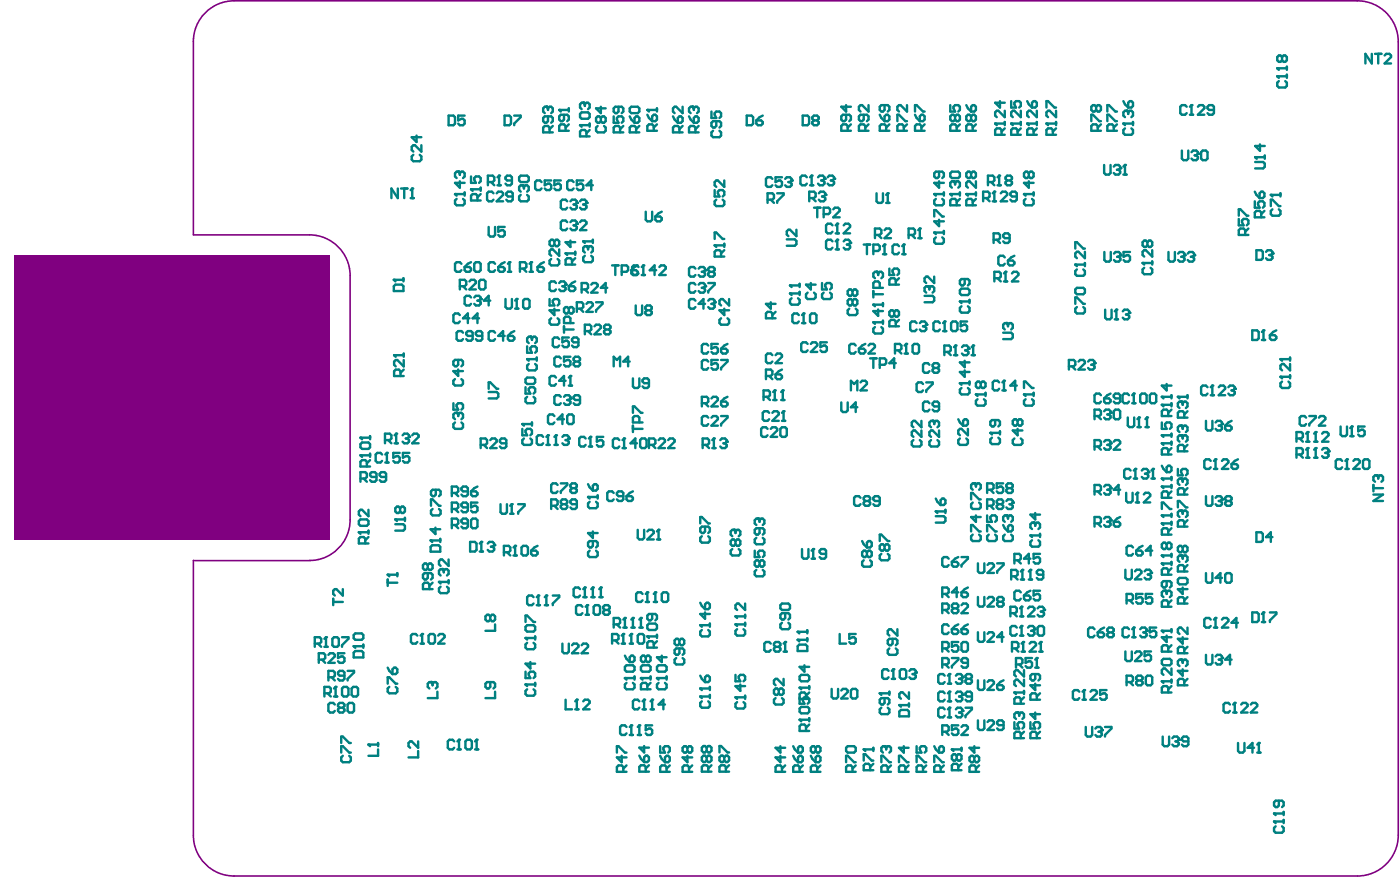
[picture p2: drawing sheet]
<svg xmlns="http://www.w3.org/2000/svg" width="291mm" height="185mm" viewBox="0 0 291 185" stroke-linecap="round" stroke-linejoin="round" font-family="sans-serif">
<path d="M79.4 94.5l-.3-.4h-.7l-.3 .4v1.3l.3 .3h.7l.3-.3M80.1 96.1h.7M80.4 94.1v2" fill="none" stroke="#008080" stroke-width=".5"/>
<circle cx="80.4" cy="94.1" r=".25" fill="#008080"/>
<path d="M80 91.5h1l.4-.4v-.6l-.4-.4h-1v2M80.4 94.1l-.3 .4M80.7 91.5l.7 .6M82 92.1h.7M82.4 90.1v2M83.1 94.1h-1.3v1l.6-.3h.4l.3 .3v.7l-.3 .3h-.7l-.3-.3M85.1 94.1h-1.3v1l.6-.3h.4l.3 .3v.7l-.3 .3h-.7l-.3-.3" fill="none" stroke="#008080" stroke-width=".5"/>
<circle cx="82.4" cy="90.1" r=".25" fill="#008080"/>
<path d="M82.4 90.1l-.4 .4M83.7 90.5l.3-.4h.7l.3 .4v.3" fill="none" stroke="#008080" stroke-width=".5"/>
<circle cx="85" cy="90.8" r=".25" fill="#008080"/>
<path d="M196.3 73.2h1l.3-.4v-.6l-.3-.4h-1v2M197 73.2l.6 .6M198.3 73.8h.7M198.6 71.8v2M84.4 91.1h.3M84.7 91.1l.3 .4v.3l-.3 .3h-.7l-.3-.3M85 90.8l-.3 .3M85.7 90.5l.3-.4h.7l.3 .4v.3l-1.3 1.3h1.3" fill="none" stroke="#008080" stroke-width=".5"/>
<circle cx="198.6" cy="71.8" r=".25" fill="#008080"/>
<path d="M198.6 71.8l-.3 .4M200 72.2l.3-.4h.7l.3 .4v.3" fill="none" stroke="#008080" stroke-width=".5"/>
<circle cx="201.3" cy="72.5" r=".25" fill="#008080"/>
<path d="M200.6 72.8h.4M201 72.8l.3 .4v.3l-.3 .3h-.7l-.3-.3M201.3 72.5l-.3 .3M202 73.8h.6M202.3 71.8v2" fill="none" stroke="#008080" stroke-width=".5"/>
<circle cx="202.3" cy="71.8" r=".25" fill="#008080"/>
<path d="M199.5 79.7h2M201.5 79.3v.7M202.3 71.8l-.3 .4M199.9 80.7l-.4 .3v.7l.4 .3h1.3l.3-.3v-.7l-.3-.3" fill="none" stroke="#008080" stroke-width=".5"/>
<circle cx="199.5" cy="79.7" r=".25" fill="#008080"/>
<path d="M199.5 79.7l.4 .3M200.5 77v1.3l-1-1h2M200.5 75v1.3l-1-1h2M241.7 153.1v1.7l.3 .3h.7l.3-.3v-1.7M243.7 153.4l.3-.3h.7l.3 .3v.4" fill="none" stroke="#008080" stroke-width=".5"/>
<circle cx="245" cy="153.8" r=".25" fill="#008080"/>
<path d="M225.7 151.1v1.7l.4 .3h.6l.3-.3v-1.7M227.7 151.4l.3-.3h.7l.3 .3v.4M244.4 154.1h.3M244.7 154.1l.3 .3v.4l-.3 .3h-.7l-.3-.3M245 153.8l-.3 .3M247 154.1h-1l-.3-.3v-.4l.3-.3h.7l.3 .3v1.4l-.3 .3h-.7l-.3-.3" fill="none" stroke="#008080" stroke-width=".5"/>
<circle cx="229" cy="151.8" r=".25" fill="#008080"/>
<path d="M250.7 103.1v1.7l.3 .3h.7l.3-.3v-1.7M250.7 119.1v1.7l.3 .3h.7l.3-.3v-1.7M252.7 103.5l.3-.4h.7l.3 .4v.3M254.7 119.5l.3-.4h.7l.3 .4v1.3l-.3 .3h-.7l-.3-.3zM254 120.1h-1.3l1-1v2M228.4 152.1h.3M228.7 152.1l.3 .3v.4l-.3 .3h-.7l-.3-.3M229 151.8l-.3 .3M229.7 151.1h1.3v.3l-1.3 1.4v.3" fill="none" stroke="#008080" stroke-width=".5"/>
<circle cx="254" cy="103.8" r=".25" fill="#008080"/>
<path d="M253.4 104.1h.3M253.7 104.1l.3 .4v.3l-.3 .3h-.7l-.3-.3M254 103.8l-.3 .3M255 104.1h.7M255 104.1l-.3 .4v.3l.3 .3h.7l.3-.3v-.3l-.3-.4M255 104.1l-.3-.3v-.3l.3-.4h.7l.3 .4v.3l-.3 .3M250.7 136.1v1.7l.3 .3h.7l.3-.3v-1.7M252.7 136.5l.3-.4h.7l.3 .4v.3" fill="none" stroke="#008080" stroke-width=".5"/>
<circle cx="254" cy="136.8" r=".25" fill="#008080"/>
<path d="M253.4 137.1h.3M253.7 137.1l.3 .4v.3l-.3 .3h-.7l-.3-.3M254 136.8l-.3 .3M256 137.1h-1.3l1-1v2M257.4 154.4v1.7l.3 .3h.7l.3-.3v-1.7M260.7 155.4h-1.3l1-1v2M261.4 156.4h.6M261.7 154.4v2" fill="none" stroke="#008080" stroke-width=".5"/>
<circle cx="261.7" cy="154.4" r=".25" fill="#008080"/>
<path d="M250.7 87.5v1.6l.3 .4h.7l.3-.4v-1.6M252.7 87.8l.3-.3h.7l.3 .3v.3M261.7 154.4l-.3 .4" fill="none" stroke="#008080" stroke-width=".5"/>
<circle cx="254" cy="88.1" r=".25" fill="#008080"/>
<g fill="none" stroke="#008080" stroke-width=".5">
<path d="M96.3 69.2l-.4-.4h-.6l-.4 .4v1.3l.4 .3h.6l.4-.3M98.3 69.8h-1l-.4-.3v-.3l.4-.4h.6l.4 .4v1.3l-.4 .3h-.6l-.4-.3M100.3 69.8h-1l-.4-.3v-.3l.4-.4h.6l.4 .4v1.3l-.4 .3h-.6l-.4-.3M174.9 83.7v1.6l.3 .3h.7l.3-.3v-1.6M178.2 84.6h-1.3l1-.9v1.9M253.4 88.5h.3M253.7 88.5l.3 .3v.3l-.3 .4h-.7l-.3-.4M254 88.1l-.3 .4M254.7 88.5h1l.3 .3v.3l-.3 .4h-.7l-.3-.4zM256 87.5l-.6 .3-.7 .7M140.6 136.8l-.4 .3v.7l.4 .3h1.3l.3-.3v-.7l-.3-.3M141.2 133.1l-.3-.3h-.3l-.4 .3v.7l.4 .3h.3l.3-.3"/>
<path d="M141.2 134.8v1l-.3 .3h-.3l-.4-.3v-.7l.4-.3h1.3l.3 .3v.7l-.3 .3M141.2 133.1l.4-.3h.3l.3 .3v.7l-.3 .3h-.3l-.4-.3M141.2 133.1v.7M109.3 142.3h2M109.6 143.3l-.3 .3v.7l.3 .3h1.3l.4-.3v-.7l-.4-.3M111.3 141.9v.7"/>
</g>
<circle cx="109.3" cy="142.3" r=".25" fill="#008080"/>
<path d="M109.6 74.7h2M109.9 75.7l-.3 .3v.7l.3 .3h1.4l.3-.3v-.7l-.3-.3M111.6 74.3v.7M109.3 139.6v1.3h1l-.4-.6v-.3l.4-.4h.6l.4 .4v.6l-.4 .3M110.3 137.6v1.4l-1-1h2M109.3 142.3l.3 .3" fill="none" stroke="#008080" stroke-width=".5"/>
<circle cx="109.6" cy="74.7" r=".25" fill="#008080"/>
<path d="M109.6 74.7l.3 .3M109.6 72v1.3h1l-.3-.6v-.4l.3-.3h.7l.3 .3v.7l-.3 .3M110.3 70h-.4l-.3 .3v.7l.3 .3" fill="none" stroke="#008080" stroke-width=".5"/>
<circle cx="110.3" cy="70" r=".25" fill="#008080"/>
<path d="M192.9 59.5h-.4l-.3 .3v.7l.3 .3M110.3 70l.3 .3M110.6 70.3v.4M110.6 70.3l.3-.3h.4l.3 .3v.7l-.3 .3M192.2 61.5h1.7l.3 .3v.7l-.3 .3h-1.7" fill="none" stroke="#008080" stroke-width=".5"/>
<circle cx="192.9" cy="59.5" r=".25" fill="#008080"/>
<path d="M192.9 59.5l.3 .3M193.2 59.8v.4M193.2 59.8l.3-.3h.4l.3 .3v.7l-.3 .3M194.2 57.5v1.3l-1.3-1.3h-.4l-.3 .3v.7l.3 .3M197.6 40.3h1.9M198.9 42.7v-1l-.4-.4h-.6l-.3 .4v1h1.9M199.5 41.3l-.6 .7M199.5 40v.7" fill="none" stroke="#008080" stroke-width=".5"/>
<circle cx="197.6" cy="40.3" r=".25" fill="#008080"/>
<path d="M198.2 37.7h-.3l-.3 .3v.7l.3 .3M197.6 40.3l.3 .4" fill="none" stroke="#008080" stroke-width=".5"/>
<circle cx="198.2" cy="37.7" r=".25" fill="#008080"/>
<path d="M197.6 36l.3-.3h1.3l.3 .3v.7l-.3 .3h-1.3l-.3-.3zM198.2 37.7l.3 .3M198.5 38v.3M198.5 38l.4-.3h.3l.3 .3v.7l-.3 .3M206.7 39.8v2M204.4 41.2h1l.3-.4v-.6l-.3-.4h-1v2M205 41.2l.7 .6M206.4 41.8h.6" fill="none" stroke="#008080" stroke-width=".5"/>
<circle cx="206.7" cy="39.8" r=".25" fill="#008080"/>
<path d="M206.7 39.8l-.3 .4M200.9 40.3h2M202.2 42.7v-1l-.3-.4h-.7l-.3 .4v1h2M202.9 41.3l-.7 .7M202.9 40v.7M208 40.2l.4-.4h.6l.4 .4v.3l-1.4 1.3h1.4M211.4 40.8h-1l-.4-.3v-.3l.4-.4h.6l.4 .4v1.3l-.4 .3h-.6l-.4-.3" fill="none" stroke="#008080" stroke-width=".5"/>
<circle cx="200.9" cy="40.3" r=".25" fill="#008080"/>
<path d="M201.9 36l.3-.3h.3l.4 .3v.7l-.4 .3h-.3l-.3-.3M201.9 36l-.4-.3h-.3l-.3 .3v.7l.3 .3h.3l.4-.3M201.9 36v.7M202.9 37.7v1.3l-1.4-1.3h-.3l-.3 .3v.7l.3 .3M200.9 40.3l.3 .4M286.2 98.8h-.4l-.3 .3v.7l.3 .3M285.5 102.8h2l-2 1.3h2M285.5 100.8v1.3M285.5 101.5h2" fill="none" stroke="#008080" stroke-width=".5"/>
<circle cx="286.2" cy="98.8" r=".25" fill="#008080"/>
<path d="M285.2 11.2v2l-1.4-2v2M285.8 11.2h1.4M286.5 11.2v2M287.8 11.5l.4-.3h.6l.4 .3v.4l-1.4 1.3h1.4M82.7 39.2v2l-1.3-2v2M83.4 39.2h1.3M84 39.2v2M85.7 39.2v2M85.4 41.2h.6M286.2 98.8l.3 .3M286.5 99.1v.4M286.5 99.1l.3-.3h.4l.3 .3v.7l-.3 .3" fill="none" stroke="#008080" stroke-width=".5"/>
<circle cx="85.7" cy="39.2" r=".25" fill="#008080"/>
<path d="M85.7 39.2l-.3 .3M194.2 40.3h2M194.6 41.3l-.4 .4v.6l.4 .4h1.3l.3-.4v-.6l-.3-.4M196.2 40v.7" fill="none" stroke="#008080" stroke-width=".5"/>
<circle cx="194.2" cy="40.3" r=".25" fill="#008080"/>
<path d="M195.2 37.7v1.3l-1-1h2M195.2 35.7v1l-.3 .3h-.3l-.4-.3v-.7l.4-.3h1.3l.3 .3v.7l-.3 .3M194.2 40.3l.4 .4M212.9 40.3h2M213.2 41.3l-.3 .4v.6l.3 .4h1.3l.4-.4v-.6l-.4-.4M214.9 40v.7" fill="none" stroke="#008080" stroke-width=".5"/>
<circle cx="212.9" cy="40.3" r=".25" fill="#008080"/>
<path d="M213.9 37.7v1.3l-1-1h2M213.9 36v.7M213.9 36l-.4-.3h-.3l-.3 .3v.7l.3 .3h.3l.4-.3M213.9 36l.3-.3h.3l.4 .3v.7l-.4 .3h-.3l-.3-.3M194.2 48.3h2M194.6 49.3l-.4 .4v.6l.4 .4h1.3l.3-.4v-.6l-.3-.4M196.2 48v.7M212.9 40.3l.3 .4" fill="none" stroke="#008080" stroke-width=".5"/>
<circle cx="194.2" cy="48.3" r=".25" fill="#008080"/>
<path d="M194.2 48.3l.4 .4M194.2 45v-1.3h.4l1.3 1.3h.3M195.2 45.7v1.3l-1-1h2M145.6 130h2M145.9 131l-.3 .3v.7l.3 .3h1.3l.4-.3v-.7l-.4-.3M147.6 129.6v.7" fill="none" stroke="#008080" stroke-width=".5"/>
<circle cx="145.6" cy="130" r=".25" fill="#008080"/>
<path d="M145.6 130l.3 .3M145.6 125.3l.3 .7 .7 .6M146.6 127.3v1.3l-1-1h2M146.6 125.6l.3-.3h.3l.4 .3v.7l-.4 .3h-.6zM152.9 144.9h2M153.2 145.9l-.3 .4v.6l.3 .4h1.4l.3-.4v-.6l-.3-.4M154.9 144.6v.7" fill="none" stroke="#008080" stroke-width=".5"/>
<circle cx="152.9" cy="144.9" r=".25" fill="#008080"/>
<path d="M94.6 40.3h2M94.9 41.3l-.3 .4v.6l.3 .4h1.4l.3-.4v-.6l-.3-.4M96.6 40v.7M152.9 144.9l.3 .4M152.9 140.3v1.3h1l-.3-.6v-.4l.3-.3h.7l.3 .3v.7l-.3 .3M153.9 142.3v1.3l-1-1h2" fill="none" stroke="#008080" stroke-width=".5"/>
<circle cx="94.6" cy="40.3" r=".25" fill="#008080"/>
<path d="M95.3 35.7h-.4l-.3 .3v.7l.3 .3M95.6 37.7v1.3l-1-1h2M94.6 40.3l.3 .4" fill="none" stroke="#008080" stroke-width=".5"/>
<circle cx="95.3" cy="35.7" r=".25" fill="#008080"/>
<path d="M95.3 35.7l.3 .3M95.6 36v.3M95.6 36l.3-.3h.4l.3 .3v.7l-.3 .3M132.7 55.5l-.3-.3h-.7l-.3 .3v1.3l.3 .4h.7l.3-.4M133.4 57.2h.7M133.7 55.2v2" fill="none" stroke="#008080" stroke-width=".5"/>
<circle cx="133.7" cy="55.2" r=".25" fill="#008080"/>
<path d="M133.7 55.2l-.3 .3M136.4 56.2h-1.3l1-1v2M137.1 55.5l.3-.3h.7l.3 .3v.3l-1.3 1.4h1.3M181.6 67h2M181.9 68l-.3 .3v.7l.3 .3h1.3l.4-.3v-.7l-.4-.3M183.6 66.7v.6" fill="none" stroke="#008080" stroke-width=".5"/>
<circle cx="181.6" cy="67" r=".25" fill="#008080"/>
<path d="M181.6 67l.3 .3M181.6 63.3h2M182.6 64.3v1.4l-1-1h2M183.6 63v.7" fill="none" stroke="#008080" stroke-width=".5"/>
<circle cx="181.6" cy="63.3" r=".25" fill="#008080"/>
<path d="M167.7 36.8l-.3-.3h-.7l-.3 .3v1.4l.3 .3h.7l.3-.3M168.4 38.5h.7M168.7 36.5v2M181.6 63.3l.3 .4" fill="none" stroke="#008080" stroke-width=".5"/>
<circle cx="168.7" cy="36.5" r=".25" fill="#008080"/>
<path d="M168.7 36.5l-.3 .3M170.1 36.8l.3-.3h.7l.3 .3v.4" fill="none" stroke="#008080" stroke-width=".5"/>
<circle cx="171.4" cy="37.2" r=".25" fill="#008080"/>
<path d="M170.7 37.5h.4M171.1 37.5l.3 .3v.4l-.3 .3h-.7l-.3-.3M171.4 37.2l-.3 .3M172.1 36.8l.3-.3h.7l.3 .3v.4" fill="none" stroke="#008080" stroke-width=".5"/>
<circle cx="173.4" cy="37.2" r=".25" fill="#008080"/>
<path d="M172.7 37.5h.4M173.1 37.5l.3 .3v.4l-.3 .3h-.7l-.3-.3M173.4 37.2l-.3 .3M65.4 133.8h1l.4-.3v-.7l-.4-.3h-1v2M66.1 133.8l.7 .7M66.3 137.1h1l.3-.3v-.7l-.3-.3h-1v2M66.9 137.1l.7 .7M67.4 134.5h.7M67.8 132.5v2M68.3 136.1l.3-.3h.7l.3 .3v.4l-1.3 1.3h1.3M71.6 135.8h-1.3v1l.6-.3h.4l.3 .3v.7l-.3 .3h-.7l-.3-.3" fill="none" stroke="#008080" stroke-width=".5"/>
<circle cx="67.8" cy="132.5" r=".25" fill="#008080"/>
<path d="M128.7 91.5l-.3-.4h-.7l-.3 .4v1.3l.3 .3h.7l.3-.3M129.4 93.1h.7M129.7 91.1v2M67.8 132.5l-.4 .3M69.4 132.5h.7l.3 .3v1.3l-.3 .4h-.7l-.3-.4v-1.3zM71.1 132.5h1.3v.3l-1.3 1.3v.4" fill="none" stroke="#008080" stroke-width=".5"/>
<circle cx="129.7" cy="91.1" r=".25" fill="#008080"/>
<path d="M129.7 91.1l-.3 .4M132.4 92.1h-1.3l1-1v2M133.1 91.5l.3-.4h.7l.3 .4v1.3l-.3 .3h-.7l-.3-.3zM196.4 144.1l-.3-.3h-.7l-.3 .3v1.3l.3 .4h.7l.3-.4M197 145.8h.7M197.4 143.8v2" fill="none" stroke="#008080" stroke-width=".5"/>
<circle cx="197.4" cy="143.8" r=".25" fill="#008080"/>
<path d="M197.4 143.8l-.4 .3M198.7 144.1l.3-.3h.7l.3 .3v.3" fill="none" stroke="#008080" stroke-width=".5"/>
<circle cx="200" cy="144.4" r=".25" fill="#008080"/>
<path d="M196.4 140.4l-.3-.3h-.7l-.3 .3v1.4l.3 .3h.7l.3-.3M197 142.1h.7M197.4 140.1v2M199.4 144.8h.3M199.7 144.8l.3 .3v.3l-.3 .4h-.7l-.3-.4M200 144.4l-.3 .4M202 144.8h-1l-.3-.4v-.3l.3-.3h.7l.3 .3v1.3l-.3 .4h-.7l-.3-.4" fill="none" stroke="#008080" stroke-width=".5"/>
<circle cx="197.4" cy="140.1" r=".25" fill="#008080"/>
<path d="M197.4 140.1l-.4 .3M198.7 140.4l.3-.3h.7l.3 .3v.4" fill="none" stroke="#008080" stroke-width=".5"/>
<circle cx="200" cy="140.8" r=".25" fill="#008080"/>
<path d="M196.4 147.4l-.3-.3h-.7l-.3 .3v1.4l.3 .3h.7l.3-.3M197 149.1h.7M197.4 147.1v2M199.4 141.1h.3M199.7 141.1l.3 .3v.4l-.3 .3h-.7l-.3-.3M200 140.8l-.3 .3M201 141.1h.7M201 141.1l-.3 .3v.4l.3 .3h.7l.3-.3v-.4l-.3-.3M201 141.1l-.3-.3v-.4l.3-.3h.7l.3 .3v.4l-.3 .3" fill="none" stroke="#008080" stroke-width=".5"/>
<circle cx="197.4" cy="147.1" r=".25" fill="#008080"/>
<path d="M197.4 147.1l-.4 .3M198.7 147.4l.3-.3h.7l.3 .3v.4" fill="none" stroke="#008080" stroke-width=".5"/>
<circle cx="200" cy="147.8" r=".25" fill="#008080"/>
<path d="M113.6 22.2h-.3l-.4 .3v.7l.4 .3M113.9 24.2v1l-.3 .3h-.3l-.4-.3v-.7l.4-.3h1.3l.3 .3v.7l-.3 .3M114.3 27.5v-1l-.4-.3h-.6l-.4 .3v1h2M114.9 26.2l-.6 .7M199.4 148.1h.3M199.7 148.1l.3 .3v.4l-.3 .3h-.7l-.3-.3M200 147.8l-.3 .3M200.7 147.1h1.3v.3l-1.3 1.4v.3" fill="none" stroke="#008080" stroke-width=".5"/>
<circle cx="113.6" cy="22.2" r=".25" fill="#008080"/>
<path d="M113.6 22.2l.3 .3M113.9 22.5v.4M113.9 22.5l.4-.3h.3l.3 .3v.7l-.3 .3M266.2 78.3h2M266.5 79.3l-.3 .4v.6l.3 .4h1.4l.3-.4v-.6l-.3-.4M268.2 78v.7" fill="none" stroke="#008080" stroke-width=".5"/>
<circle cx="266.2" cy="78.3" r=".25" fill="#008080"/>
<path d="M266.2 78.3l.3 .4M266.2 74.7h2M268.2 74.3v.7M268.2 75.7v1.3l-1.3-1.3h-.4l-.3 .3v.7l.3 .3" fill="none" stroke="#008080" stroke-width=".5"/>
<circle cx="266.2" cy="74.7" r=".25" fill="#008080"/>
<path d="M266.2 74.7l.3 .3M279 95.8l-.3-.3h-.7l-.3 .3v1.3l.3 .4h.7l.3-.4M279.7 97.5h.6M280 95.5v2" fill="none" stroke="#008080" stroke-width=".5"/>
<circle cx="280" cy="95.5" r=".25" fill="#008080"/>
<path d="M229.6 52.4v1.6l.3 .4h.7l.3-.4v-1.6M231.6 52.7l.3-.3h.7l.3 .3v.3M178.9 79.5l.3-.3h.7l.3 .3v.3l-1.3 1.4h1.3M176.9 81.2v-2l.7 .6 .6-.6v2M280 95.5l-.3 .3M281.3 95.8l.4-.3h.6l.4 .3v.3l-1.4 1.4h1.4M283.3 95.8l.4-.3h.6l.4 .3v1.3l-.4 .4h-.6l-.4-.4z" fill="none" stroke="#008080" stroke-width=".5"/>
<circle cx="232.9" cy="53" r=".25" fill="#008080"/>
<path d="M232.2 53.4h.4M232.6 53.4l.3 .3v.3l-.3 .4h-.7l-.3-.4M232.9 53l-.3 .4M234.9 52.4h-1.3v1l.6-.4h.4l.3 .4v.6l-.3 .4h-.7l-.3-.4M242.9 52.4v1.6l.3 .4h.7l.3-.4v-1.6M244.9 52.7l.3-.3h.7l.3 .3v.3" fill="none" stroke="#008080" stroke-width=".5"/>
<circle cx="246.2" cy="53" r=".25" fill="#008080"/>
<path d="M245.6 53.4h.3M245.9 53.4l.3 .3v.3l-.3 .4h-.7l-.3-.4M246.2 53l-.3 .4M246.9 52.7l.3-.3h.7l.3 .3v.3" fill="none" stroke="#008080" stroke-width=".5"/>
<circle cx="248.2" cy="53" r=".25" fill="#008080"/>
<path d="M229.5 34.3v1.7l.4 .3h.6l.4-.3v-1.7M231.5 34.6l.4-.3h.6l.4 .3v.4M247.6 53.4h.3M247.9 53.4l.3 .3v.3l-.3 .4h-.7l-.3-.4M248.2 53l-.3 .4" fill="none" stroke="#008080" stroke-width=".5"/>
<circle cx="232.9" cy="35" r=".25" fill="#008080"/>
<path d="M232.2 35.3h.3M232.5 35.3l.4 .3v.4l-.4 .3h-.6l-.4-.3M232.9 35l-.4 .3M233.5 36.3h.7M233.9 34.3v2" fill="none" stroke="#008080" stroke-width=".5"/>
<circle cx="233.9" cy="34.3" r=".25" fill="#008080"/>
<path d="M217.5 25.7h2M218.9 28v-1l-.4-.3h-.6l-.4 .3v1h2M219.5 26.7l-.6 .7M219.5 25.4v.6M233.9 34.3l-.4 .3" fill="none" stroke="#008080" stroke-width=".5"/>
<circle cx="217.5" cy="25.7" r=".25" fill="#008080"/>
<path d="M213.5 25.7h2M214.9 28v-1l-.4-.3h-.6l-.4 .3v1h2M215.5 26.7l-.6 .7M215.5 25.4v.6M217.5 25.7l.4 .3M217.5 22.4v-1.4h.4l1.3 1.4h.3M219.5 23v1.4l-1.3-1.4h-.3l-.4 .4v.6l.4 .4" fill="none" stroke="#008080" stroke-width=".5"/>
<circle cx="213.5" cy="25.7" r=".25" fill="#008080"/>
<path d="M210.2 25.7h2M211.5 28v-1l-.3-.3h-.7l-.3 .3v1h2M212.2 26.7l-.7 .7M212.2 25.4v.6M213.5 25.7l.4 .3M213.5 21l.4 .7 .6 .7M214.5 21.4l.4-.4h.3l.3 .4v.6l-.3 .4h-.7zM215.5 23v1.4l-1.3-1.4h-.3l-.4 .4v.6l.4 .4" fill="none" stroke="#008080" stroke-width=".5"/>
<circle cx="210.2" cy="25.7" r=".25" fill="#008080"/>
<path d="M206.9 25.7h2M208.2 28v-1l-.3-.3h-.7l-.3 .3v1h2M208.9 26.7l-.7 .7M208.9 25.4v.6M210.2 25.7l.3 .3M210.2 21v1.4h1l-.3-.7v-.3l.3-.4h.7l.3 .4v.6l-.3 .4M212.2 23v1.4l-1.3-1.4h-.4l-.3 .4v.6l.3 .4" fill="none" stroke="#008080" stroke-width=".5"/>
<circle cx="206.9" cy="25.7" r=".25" fill="#008080"/>
<path d="M206.9 25.7l.3 .3M207.9 21v1.4l-1-1h2M208.9 23v1.4l-1.4-1.4h-.3l-.3 .4v.6l.3 .4M205.2 105.1h1l.3-.3v-.7l-.3-.3h-1v2M205.9 105.1l.6 .7M207.5 104.8l-.3-.3v-.4l.3-.3h.7l.3 .3v.4l-.3 .3M207.5 104.8l-.3 .3v.4l.3 .3h.7l.3-.3v-.4l-.3-.3M207.5 104.8h.7M209.2 104.1l.3-.3h.7l.3 .3v.4" fill="none" stroke="#008080" stroke-width=".5"/>
<circle cx="210.5" cy="104.5" r=".25" fill="#008080"/>
<g fill="none" stroke="#008080" stroke-width=".5">
<path d="M233.5 25.7h2M233.9 26.7l-.4 .3v.7l.4 .3h1.3l.3-.3v-.7l-.3-.3M235.5 25.4v.6M209.9 104.8h.3M210.2 104.8l.3 .3v.4l-.3 .3h-.7l-.3-.3M210.5 104.5l-.3 .3M195.9 126.8h1l.3-.3v-.7l-.3-.3h-1v2M195.9 138.1h1l.3-.3v-.7l-.3-.3h-1v2M196.6 126.8l.6 .7M196.6 138.1l.6 .7M197.9 136.8h1.3v.3l-1.3 1.4v.3M198.2 126.5l-.3-.4v-.3l.3-.3h.7l.3 .3v.3l-.3 .4"/>
<path d="M198.2 126.5l-.3 .3v.3l.3 .4h.7l.3-.4v-.3l-.3-.3M198.2 126.5h.7M199.9 125.8l.3-.3h.7l.3 .3v.3l-1.3 1.4h1.3M201.2 137.8h-1l-.3-.3v-.4l.3-.3h.7l.3 .3v1.4l-.3 .3h-.7l-.3-.3M234.2 141.8h1l.3-.4v-.6l-.3-.3h-1v1.9M234.9 141.8l.6 .6M236.5 141.4l-.3-.3v-.3l.3-.3h.7l.3 .3v.3l-.3 .3M236.5 141.4l-.3 .4v.3l.3 .3h.7l.3-.3v-.3l-.3-.4M236.5 141.4h.7M238.2 140.8l.3-.3h.7l.3 .3v1.3l-.3 .3h-.7l-.3-.3z"/>
</g>
<circle cx="233.5" cy="25.7" r=".25" fill="#008080"/>
<path d="M233.5 25.7l.4 .3M234.2 23h-.3l-.4 .4v.6l.4 .4" fill="none" stroke="#008080" stroke-width=".5"/>
<circle cx="234.2" cy="23" r=".25" fill="#008080"/>
<path d="M233.5 21l.4 .7 .6 .7M234.2 23l.3 .4M234.5 23.4v.3M234.5 23.4l.4-.4h.3l.3 .4v.6l-.3 .4M234.9 21h.3l.3 .4v.6l-.3 .4h-.7v-1zM234.7 130.8l-.3-.3h-.7l-.3 .3v1.3l.3 .4h.7l.3-.4M235.4 132.5h.6M235.7 130.5v2" fill="none" stroke="#008080" stroke-width=".5"/>
<circle cx="235.7" cy="130.5" r=".25" fill="#008080"/>
<path d="M235.7 130.5l-.3 .3M237 130.8l.4-.3h.6l.4 .3v.3" fill="none" stroke="#008080" stroke-width=".5"/>
<circle cx="238.4" cy="131.1" r=".25" fill="#008080"/>
<path d="M214.2 111.3h2M214.5 112.3l-.3 .3v.7l.3 .3h1.4l.3-.3v-.7l-.3-.3M216.2 111v.6M237.7 131.5h.3M238 131.5l.4 .3v.3l-.4 .4h-.6l-.4-.4M238.4 131.1l-.4 .4M240.4 130.5h-1.4v1l.7-.4h.3l.4 .4v.6l-.4 .4h-.6l-.4-.4" fill="none" stroke="#008080" stroke-width=".5"/>
<circle cx="214.2" cy="111.3" r=".25" fill="#008080"/>
<path d="M214.2 111.3l.3 .3M214.9 108.6h-.4l-.3 .4v.6l.3 .4" fill="none" stroke="#008080" stroke-width=".5"/>
<circle cx="214.9" cy="108.6" r=".25" fill="#008080"/>
<path d="M214.9 108.6l.3 .4M215.2 106.6v1.4l-1-1h2M215.2 109v.3M215.2 109l.3-.4h.4l.3 .4v.6l-.3 .4M91.3 121h2M91.6 122l-.3 .3v.7l.3 .3h1.3l.4-.3v-.7l-.4-.3M93.3 120.6v.7" fill="none" stroke="#008080" stroke-width=".5"/>
<circle cx="91.3" cy="121" r=".25" fill="#008080"/>
<path d="M91.9 118.3h-.3l-.3 .3v.7l.3 .3M91.3 121l.3 .3" fill="none" stroke="#008080" stroke-width=".5"/>
<circle cx="91.9" cy="118.3" r=".25" fill="#008080"/>
<path d="M235 97.8l-.3-.3h-.7l-.3 .3v1.3l.3 .4h.7l.3-.4M235.7 99.5h.7M236 97.5v2M91.9 118.3l.4 .3M92.3 118.6v.4M92.3 118.6l.3-.3h.3l.4 .3v.7l-.4 .3M93.3 116.3v1.3l-1.4-1.3h-.3l-.3 .3v.7l.3 .3" fill="none" stroke="#008080" stroke-width=".5"/>
<circle cx="236" cy="97.5" r=".25" fill="#008080"/>
<path d="M236 97.5l-.3 .3M237.4 97.8l.3-.3h.7l.3 .3v.3" fill="none" stroke="#008080" stroke-width=".5"/>
<circle cx="238.7" cy="98.1" r=".25" fill="#008080"/>
<path d="M238 98.5h.4M238.4 98.5l.3 .3v.3l-.3 .4h-.7l-.3-.4M238.7 98.1l-.3 .4M239.4 99.5h.6M239.7 97.5v2" fill="none" stroke="#008080" stroke-width=".5"/>
<circle cx="239.7" cy="97.5" r=".25" fill="#008080"/>
<path d="M239.7 97.5l-.3 .3M211.4 130.5l-.4-.4h-.6l-.4 .4v1.3l.4 .3h.6l.4-.3M212 132.1h.7M212.4 130.1v2" fill="none" stroke="#008080" stroke-width=".5"/>
<circle cx="212.4" cy="130.1" r=".25" fill="#008080"/>
<path d="M212.4 130.1l-.4 .4M213.7 130.5l.3-.4h.7l.3 .4v.3" fill="none" stroke="#008080" stroke-width=".5"/>
<circle cx="215" cy="130.8" r=".25" fill="#008080"/>
<path d="M245.7 31.3v1.7l.3 .3h.7l.3-.3v-1.7M247.7 31.6l.3-.3h.7l.3 .3v.4M214.4 131.1h.3M214.7 131.1l.3 .4v.3l-.3 .3h-.7l-.3-.3M215 130.8l-.3 .3M215.7 130.5l.3-.4h.7l.3 .4v1.3l-.3 .3h-.7l-.3-.3z" fill="none" stroke="#008080" stroke-width=".5"/>
<circle cx="249" cy="32" r=".25" fill="#008080"/>
<path d="M246.7 22.2l-.3-.3h-.7l-.3 .3v1.3l.3 .4h.7l.3-.4M247.4 23.9h.6M247.7 21.9v2M248.4 32.3h.3M248.7 32.3l.3 .3v.4l-.3 .3h-.7l-.3-.3M249 32l-.3 .3M249.7 31.6l.3-.3h.7l.3 .3v1.4l-.3 .3h-.7l-.3-.3z" fill="none" stroke="#008080" stroke-width=".5"/>
<circle cx="247.7" cy="21.9" r=".25" fill="#008080"/>
<path d="M247.7 21.9l-.3 .3M249 22.2l.4-.3h.6l.4 .3v.3l-1.4 1.4h1.4M252.4 22.9h-1l-.4-.4v-.3l.4-.3h.6l.4 .3v1.3l-.4 .4h-.6l-.4-.4M210 127.5h1l.4-.4v-.6l-.4-.4h-1v2M210.7 127.5l.7 .6M212 128.1h.7M212.4 126.1v2" fill="none" stroke="#008080" stroke-width=".5"/>
<circle cx="212.4" cy="126.1" r=".25" fill="#008080"/>
<path d="M212.4 126.1l-.4 .4M213.7 126.5l.3-.4h.7l.3 .4v.3l-1.3 1.3h1.3M215.7 126.5l.3-.4h.7l.3 .4v.3" fill="none" stroke="#008080" stroke-width=".5"/>
<circle cx="217" cy="126.8" r=".25" fill="#008080"/>
<path d="M216.4 127.1h.3M216.7 127.1l.3 .4v.3l-.3 .3h-.7l-.3-.3M217 126.8l-.3 .3M210.9 143.9h2M212.2 146.3v-1l-.3-.4h-.7l-.3 .4v1h2M212.9 144.9l-.7 .7M212.9 143.6v.7" fill="none" stroke="#008080" stroke-width=".5"/>
<circle cx="210.9" cy="143.9" r=".25" fill="#008080"/>
<path d="M210.4 134.8h1l.3-.3v-.7l-.3-.3h-1v2M211 134.8l.7 .7M212.4 135.5h.6M212.7 133.5v2M212.9 139.3v1.3l-1.4-1.3h-.3l-.3 .3v.7l.3 .3M210.9 143.9l.3 .4M212.9 141.3v1.3l-1.4-1.3h-.3l-.3 .3v.7l.3 .3" fill="none" stroke="#008080" stroke-width=".5"/>
<circle cx="212.7" cy="133.5" r=".25" fill="#008080"/>
<path d="M212.7 133.5l-.3 .3M214 133.8l.4-.3h.6l.4 .3v.3l-1.4 1.4h1.4M216 135.5h.7M216.4 133.5v2" fill="none" stroke="#008080" stroke-width=".5"/>
<circle cx="216.4" cy="133.5" r=".25" fill="#008080"/>
<path d="M216.4 133.5l-.4 .3M241.5 141.6h2M242.9 143.9v-1l-.4-.3h-.6l-.4 .3v1h2M243.5 142.6l-.6 .7M243.5 141.3v.6" fill="none" stroke="#008080" stroke-width=".5"/>
<circle cx="241.5" cy="141.6" r=".25" fill="#008080"/>
<path d="M210.2 119.8h1l.3-.3v-.7l-.3-.3h-1v2M210.9 119.8l.6 .7M212.5 118.5v2M212.2 120.5h.7M241.5 137.3l.4-.3h1.3l.3 .3v.7l-.3 .3h-1.3l-.4-.3zM243.5 139v1.3l-1.3-1.3h-.3l-.4 .3v.7l.4 .3M241.5 141.6l.4 .3" fill="none" stroke="#008080" stroke-width=".5"/>
<circle cx="212.5" cy="118.5" r=".25" fill="#008080"/>
<path d="M212.5 118.5l-.3 .3M214.2 118.5v2M213.9 120.5h.6" fill="none" stroke="#008080" stroke-width=".5"/>
<circle cx="214.2" cy="118.5" r=".25" fill="#008080"/>
<path d="M214.2 118.5l-.3 .3M216.9 119.5h-1l-.4-.4v-.3l.4-.3h.6l.4 .3v1.3l-.4 .4h-.6l-.4-.4M241.5 117.1h2M242.9 119.5v-1l-.4-.4h-.6l-.4 .4v1h2M243.5 118.1l-.6 .7M243.5 116.8v.7" fill="none" stroke="#008080" stroke-width=".5"/>
<circle cx="241.5" cy="117.1" r=".25" fill="#008080"/>
<path d="M241.5 117.1l.4 .4M241.5 115.5h2M243.5 115.1v.7" fill="none" stroke="#008080" stroke-width=".5"/>
<circle cx="241.5" cy="115.5" r=".25" fill="#008080"/>
<path d="M241.5 115.5l.4 .3M241.5 108.8h2M242.5 113.1l-.3-.3h-.3l-.4 .3v.7l.4 .3h.3l.3-.3M242.5 113.1l.4-.3h.3l.3 .3v.7l-.3 .3h-.3l-.4-.3M242.5 113.1v.7M242.9 111.1v-1l-.4-.3h-.6l-.4 .3v1h2M243.5 108.5v.6M243.5 109.8l-.6 .7" fill="none" stroke="#008080" stroke-width=".5"/>
<circle cx="241.5" cy="108.8" r=".25" fill="#008080"/>
<path d="M241.5 108.8l.4 .3M241.5 107.1h2M243.5 106.8v.7" fill="none" stroke="#008080" stroke-width=".5"/>
<circle cx="241.5" cy="107.1" r=".25" fill="#008080"/>
<path d="M241.5 107.1l.4 .4M241.5 105.8v-1.3h.4l1.3 1.3h.3M241.5 101.1h2M242.9 103.5v-1l-.4-.4h-.6l-.4 .4v1h2M243.5 102.1l-.6 .7M243.5 100.8v.7" fill="none" stroke="#008080" stroke-width=".5"/>
<circle cx="241.5" cy="101.1" r=".25" fill="#008080"/>
<path d="M241.5 99.5h2M243.5 99.1v.7M241.5 101.1l.4 .4" fill="none" stroke="#008080" stroke-width=".5"/>
<circle cx="241.5" cy="99.5" r=".25" fill="#008080"/>
<path d="M241.5 99.5l.4 .3M241.5 96.8l.4 .7 .6 .6M241.5 92.1h2M242.9 96.8h.3l.3 .3v.7l-.3 .3h-.7v-1zM242.9 94.5v-1l-.4-.4h-.6l-.4 .4v1h2M243.5 91.8v.7M243.5 93.1l-.6 .7" fill="none" stroke="#008080" stroke-width=".5"/>
<circle cx="241.5" cy="92.1" r=".25" fill="#008080"/>
<path d="M241.5 92.1l.4 .4M241.5 90.5h2M243.5 90.1v.7" fill="none" stroke="#008080" stroke-width=".5"/>
<circle cx="241.5" cy="90.5" r=".25" fill="#008080"/>
<path d="M241.5 90.5l.4 .3M241.5 87.8v1.3h1l-.3-.6v-.4l.3-.3h.7l.3 .3v.7l-.3 .3M241.5 84.2h2M242.9 86.5v-1l-.4-.4h-.6l-.4 .4v1h2M243.5 83.8v.7M243.5 85.1l-.6 .7" fill="none" stroke="#008080" stroke-width=".5"/>
<circle cx="241.5" cy="84.2" r=".25" fill="#008080"/>
<path d="M241.5 84.2l.4 .3M241.5 82.5h2M243.5 82.2v.6" fill="none" stroke="#008080" stroke-width=".5"/>
<circle cx="241.5" cy="82.5" r=".25" fill="#008080"/>
<path d="M264.2 42.8v-1.3h.3l1.4 1.3h.3M264.2 40.5h2M264.5 43.5l-.3 .3v.7l.3 .3h1.4l.3-.3v-.7l-.3-.3M266.2 40.2v.6M242.5 79.8v1.4l-1-1h2M241.5 82.5l.4 .3" fill="none" stroke="#008080" stroke-width=".5"/>
<circle cx="264.2" cy="40.5" r=".25" fill="#008080"/>
<path d="M101.6 47.2v1.6l.3 .4h.7l.3-.4v-1.6M104.9 47.2h-1.3v1l.7-.4h.3l.3 .4v.6l-.3 .4h-.7l-.3-.4M264.2 40.5l.3 .3M105.1 62.2v1.6l.3 .4h.7l.3-.4v-1.6M107.1 64.2h.7M107.4 62.2v2M117.2 67.8v1.4M117.2 68.5h2M118.2 64.2l-.3-.4h-.3l-.4 .4v.6l.4 .4h.3l.3-.4M118.2 64.2l.4-.4h.3l.3 .4v.6l-.3 .4h-.3l-.4-.4M118.2 64.2v.6M118.6 67.2v-1l-.4-.4h-.6l-.4 .4v1h2" fill="none" stroke="#008080" stroke-width=".5"/>
<circle cx="107.4" cy="62.2" r=".25" fill="#008080"/>
<path d="M107.4 62.2l-.3 .3M109.1 62.2h.7l.3 .3v1.3l-.3 .4h-.7l-.3-.4v-1.3zM194.5 107.3h1.7l.3 .3v.7l-.3 .3h-1.7M194.5 106.3h2M196.5 106v.6" fill="none" stroke="#008080" stroke-width=".5"/>
<circle cx="194.5" cy="106.3" r=".25" fill="#008080"/>
<path d="M194.5 106.3l.4 .3M194.5 103.6l.4 .7 .6 .7M195.5 104l.4-.4h.3l.3 .4v.6l-.3 .4h-.7zM201.9 110.5v-1.4h.3l1.3 1.4h.4M201.9 103.8v-1.3h.3l1.3 1.3h.4M202.2 111.1l-.3 .4v.6l.3 .4h1.3l.4-.4v-.6l-.4-.4M202.2 104.5l-.3 .3v.7l.3 .3h1.3l.4-.3v-.7l-.4-.3M202.5 100.5h-.3l-.3 .3v.7l.3 .3M202.9 107.1v1.4l-1-1h2M205.2 107.1v1.4h1l-.3-.7v-.3l.3-.4h.7l.3 .4v.6l-.3 .4M205.2 110.5v-1.4h.3l1.4 1.4h.3M205.5 111.1l-.3 .4v.6l.3 .4h1.4l.3-.4v-.6l-.3-.4" fill="none" stroke="#008080" stroke-width=".5"/>
<circle cx="202.5" cy="100.5" r=".25" fill="#008080"/>
<path d="M108.6 89.1v1.4h1l-.3-.7v-.3l.3-.4h.7l.3 .4v.6l-.3 .4M108.6 88.1h2M108.9 91.1l-.3 .4v.6l.3 .4h1.4l.3-.4v-.6l-.3-.4M110.6 87.8v.7M202.5 100.5l.4 .3M202.9 100.8v.3M202.9 100.8l.3-.3h.3l.4 .3v.7l-.4 .3" fill="none" stroke="#008080" stroke-width=".5"/>
<circle cx="108.6" cy="88.1" r=".25" fill="#008080"/>
<path d="M108.6 88.1l.3 .4M205.9 90h2M206.2 91l-.3 .3v.7l.3 .3h1.3l.4-.3v-.7l-.4-.3M207.9 89.6v.7M210.9 91.1l-.4 .4v.6l.4 .4h1.3l.3-.4v-.6l-.3-.4M211.5 87.5l-.3-.4h-.3l-.4 .4v.6l.4 .4h.3l.3-.4M211.5 87.5l.4-.4h.3l.3 .4v.6l-.3 .4h-.3l-.4-.4M211.5 89.1v1.4l-1-1h2M211.5 87.5v.6" fill="none" stroke="#008080" stroke-width=".5"/>
<circle cx="205.9" cy="90" r=".25" fill="#008080"/>
<path d="M186.1 72.8h1l.3-.3v-.7l-.3-.3h-1v2M186.7 72.8l.7 .7M188.1 73.5h.6M188.4 71.5v2M205.9 90l.3 .3M206.9 87.3v1l-.4 .3h-.3l-.3-.3v-.7l.3-.3h1.3l.4 .3v.7l-.4 .3" fill="none" stroke="#008080" stroke-width=".5"/>
<circle cx="188.4" cy="71.5" r=".25" fill="#008080"/>
<path d="M188.4 71.5l-.3 .3M189.7 71.8l.4-.3h.6l.4 .3v1.4l-.4 .3h-.6l-.4-.3zM89.6 141.8h-.3l-.4 .3v.7l.4 .3M90.9 143.8v1.3h-2" fill="none" stroke="#008080" stroke-width=".5"/>
<circle cx="89.6" cy="141.8" r=".25" fill="#008080"/>
<path d="M132.6 110.1v1.7l.3 .3h.7l.3-.3v-1.7M134.6 110.5l.3-.4h.7l.3 .4v.3l-1.3 1.3h1.3M136.6 112.1h.6M136.9 110.1v2M234 135.4v1.7l.3 .3h.7l.3-.3v-1.7M236 135.7l.3-.3h.6l.4 .3v.4l-1.3 1.3h1.3M239.3 135.4h-1.4v1l.7-.3h.3l.4 .3v.7l-.4 .3h-.6l-.4-.3M89.6 141.8l.3 .3M89.9 142.1v.3M89.9 142.1l.4-.3h.3l.3 .3v.7l-.3 .3" fill="none" stroke="#008080" stroke-width=".5"/>
<circle cx="136.9" cy="110.1" r=".25" fill="#008080"/>
<path d="M108.1 55.8h1l.3-.3v-.7l-.3-.3h-1v2M108.8 55.8l.6 .7M110.1 56.5h.7M110.4 54.5v2M136.9 110.1l-.3 .4" fill="none" stroke="#008080" stroke-width=".5"/>
<circle cx="110.4" cy="54.5" r=".25" fill="#008080"/>
<path d="M110.4 54.5l-.3 .3M111.8 55.5h1l.3 .3v.4l-.3 .3h-.7l-.3-.3zM113.1 54.5l-.7 .3-.6 .7M134.9 92.5h1l.3-.4v-.6l-.3-.4h-1v2M135.6 92.5l.6 .6M136.9 91.5l.3-.4h.7l.3 .4v.3l-1.3 1.3h1.3M138.9 91.5l.3-.4h.7l.3 .4v.3l-1.3 1.3h1.3M255.7 146.4l-.3-.3h-.7l-.3 .3v1.4l.3 .3h.7l.3-.3M256.4 148.1h.6M256.7 146.1v2" fill="none" stroke="#008080" stroke-width=".5"/>
<circle cx="256.7" cy="146.1" r=".25" fill="#008080"/>
<g fill="none" stroke="#008080" stroke-width=".5">
<path d="M94.6 87.8l-.3 .3v.7l.3 .3h1.3l.4-.3v-.7l-.4-.3M94.9 85.8h-.3l-.3 .3v.7l.3 .3M127.6 102.5l-.4-.4h-.6l-.4 .4v1.3l.4 .3h.6l.4-.3M129.6 103.1h-1l-.4-.3v-.3l.4-.4h.6l.4 .4v1.3l-.4 .3h-.6l-.4-.3M130.2 103.1h1l.4 .4v.3l-.4 .3h-.6l-.4-.3zM131.6 102.1l-.7 .4-.7 .6M161.2 145.1l-.3 .3v.7l.3 .3h1.4l.3-.3v-.7l-.3-.3M161.9 143.4l-.3-.3h-.4l-.3 .3v.7l.3 .3h.4l.3-.3M161.9 143.4l.3-.3h.4l.3 .3v.7l-.3 .3h-.4l-.3-.3M161.9 143.4v.7M162.9 141.1v1.3l-1.3-1.3h-.4l-.3 .3v.7l.3 .3M256.7 146.1l-.3 .3"/>
<path d="M258 146.4l.4-.3h.6l.4 .3v.4l-1.4 1.3h1.4M260 146.4l.4-.3h.6l.4 .3v.4l-1.4 1.3h1.4"/>
</g>
<circle cx="94.9" cy="85.8" r=".25" fill="#008080"/>
<g fill="none" stroke="#008080" stroke-width=".5">
<path d="M208.9 53.5l-.4-.3h-.6l-.4 .3v1.3l.4 .4h.6l.4-.4M209.5 54.2h1l.4 .3v.3l-.4 .4h-.6l-.4-.4zM210.9 53.2l-.7 .3-.7 .7M94.3 83.8v1.4h1l-.4-.7v-.3l.4-.4h.6l.4 .4v.6l-.4 .4M94.9 85.8l.4 .3M95.3 86.1v.4M95.3 86.1l.3-.3h.3l.4 .3v.7l-.4 .3M210.9 150.1v1.3h1l-.4-.6v-.4l.4-.3h.6l.4 .3v.7l-.4 .3M211.5 148.1h-.3l-.3 .3v.7l.3 .3M212.2 153.4v-1l-.3-.3h-.7l-.3 .3v1h2M212.9 152.1l-.7 .7M214.2 150.1v1.3h1l-.3-.6v-.4l.3-.3h.7l.3 .3v.7l-.3 .3"/>
<path d="M215.2 148.1v1.3l-1-1h2M215.5 153.4v-1l-.3-.3h-.7l-.3 .3v1h2M216.2 152.1l-.7 .7"/>
</g>
<circle cx="211.5" cy="148.1" r=".25" fill="#008080"/>
<path d="M245.5 83.5h-.3l-.3 .3v.7l.3 .3M246.2 86.8v-1l-.3-.3h-.7l-.3 .3v1h2M246.9 85.5l-.7 .6M211.5 148.1l.4 .3M211.9 148.4v.4M211.9 148.4l.3-.3h.3l.4 .3v.7l-.4 .3" fill="none" stroke="#008080" stroke-width=".5"/>
<circle cx="245.5" cy="83.5" r=".25" fill="#008080"/>
<path d="M244.9 82.5h2M245.5 83.5l.4 .3M245.9 83.8v.4M245.9 83.8l.3-.3h.3l.4 .3v.7l-.4 .3M246.9 82.2v.6" fill="none" stroke="#008080" stroke-width=".5"/>
<circle cx="244.9" cy="82.5" r=".25" fill="#008080"/>
<path d="M227.5 86.5h1l.4-.4v-.6l-.4-.4h-1v2M228.2 86.5l.7 .6M229.5 85.5l.4-.4h.6l.4 .4v.3M244.9 82.5l.3 .3" fill="none" stroke="#008080" stroke-width=".5"/>
<circle cx="230.9" cy="85.8" r=".25" fill="#008080"/>
<path d="M97.9 61.8l-.3-.3h-.7l-.3 .3v1.4l.3 .3h.7l.3-.3M98.6 61.8l.3-.3h.7l.3 .3v.4M147.2 86.8l-.3-.3h-.7l-.3 .3v1.3l.3 .4h.7l.3-.4M147.9 86.8l.3-.3h.7l.3 .3v.4l-1.3 1.3h1.3M149.9 86.5h1.3v.3l-1.3 1.3v.4M230.2 86.1h.3M230.5 86.1l.4 .4v.3l-.4 .3h-.6l-.4-.3M230.9 85.8l-.4 .3M231.5 85.5l.4-.4h.6l.4 .4v1.3l-.4 .3h-.6l-.4-.3z" fill="none" stroke="#008080" stroke-width=".5"/>
<circle cx="99.9" cy="62.2" r=".25" fill="#008080"/>
<path d="M99.3 62.5h.3M99.6 62.5l.3 .3v.4l-.3 .3h-.7l-.3-.3M99.9 62.2l-.3 .3M101.9 62.5h-1.3l1-1v2M116.6 82.5l-.4-.3h-.6l-.3 .3v1.3l.3 .3h.6l.4-.3M117.2 82.5l.4-.3h.6l.4 .3v.3" fill="none" stroke="#008080" stroke-width=".5"/>
<circle cx="118.6" cy="82.8" r=".25" fill="#008080"/>
<path d="M115.6 78.5l-.3-.3h-.7l-.3 .3v1.3l.3 .4h.7l.3-.4M117.6 79.2h-1.4l1-1v2M118.6 78.2v2M115.3 86.5l-.4-.4h-.6l-.4 .4v1.3l.4 .3h.6l.4-.3M117.2 87.1h-1.3l1-1v2M117.9 86.5l.3-.4h.7l.3 .4v1.3l-.3 .3h-.7l-.3-.3zM117.9 83.1h.3M118.2 83.1l.4 .4v.3l-.4 .3h-.6l-.4-.3M118.2 80.2h.7M118.6 82.8l-.4 .3M120.6 83.1h-1l-.4-.3v-.3l.4-.3h.6l.4 .3v1.3l-.4 .3h-.6l-.4-.3" fill="none" stroke="#008080" stroke-width=".5"/>
<circle cx="118.6" cy="78.2" r=".25" fill="#008080"/>
<g fill="none" stroke="#008080" stroke-width=".5">
<path d="M115.6 58.8l-.3-.3h-.7l-.3 .3v1.4l.3 .3h.7l.3-.3M116.2 58.8l.4-.3h.6l.4 .3v.4M94.6 78.8l-.4 .3v.7l.4 .3h1.3l.3-.3v-.7l-.3-.3M95.2 74.8v1l-.3 .3h-.3l-.4-.3v-.7l.4-.3h1.3l.3 .3v.7l-.3 .3M95.2 76.8v1.3l-1-1h2M109.3 78.8l.3-.3h1.3l.3 .3v.7l-.3 .3h-1.3l-.3-.3zM116.2 70.5l-.3-.3h-.6l-.4 .3v1.3l.4 .4h.6l.3-.4M116.6 74.5l-.4-.3h-.6l-.3 .3v1.3l.3 .4h.6l.4-.4M118.2 70.2h-1.3v1l.7-.4h.3l.3 .4v.6l-.3 .4h-.7l-.3-.4M118.6 78.2l-.4 .3M118.6 74.2h-1.4v1l.7-.4h.3l.4 .4v.6l-.4 .4h-.6l-.4-.4M119.6 75.2l-.4 .3v.3l.4 .4h.6l.4-.4v-.3l-.4-.3"/>
<path d="M119.6 75.2l-.4-.4v-.3l.4-.3h.6l.4 .3v.3l-.4 .4M119.6 75.2h.6M120.2 71.2h-1l-.3-.4v-.3l.3-.3h.7l.3 .3v1.3l-.3 .4h-.7l-.3-.4M147.2 71.8l-.3-.3h-.7l-.3 .3v1.4l.3 .3h.7l.3-.3M147.2 75.2l-.3-.4h-.7l-.3 .4v1.3l.3 .3h.7l.3-.3M149.2 71.5h-1.3v1l.7-.3h.3l.3 .3v.7l-.3 .3h-.7l-.3-.3M149.2 74.8h-1.3v1l.7-.3h.3l.3 .3v.7l-.3 .3h-.7l-.3-.3M149.9 72.5h1l.3 .3v.4l-.3 .3h-.7l-.3-.3zM149.9 74.8h1.3v.4l-1.3 1.3v.3M151.2 71.5l-.6 .3-.7 .7M109.3 80.5v1.3h1l-.4-.6v-.4l.4-.3h.6l.3 .3v.7l-.3 .3M109.6 82.5l-.3 .3v.7l.3 .3h1.3l.3-.3v-.7l-.3-.3"/>
</g>
<circle cx="117.6" cy="59.2" r=".25" fill="#008080"/>
<path d="M116.9 59.5h.3M117.2 59.5l.4 .3v.4l-.4 .3h-.6l-.4-.3M117.6 59.2l-.4 .3M118.2 59.5h1l.4 .3v.4l-.4 .3h-.6l-.4-.3zM119.6 58.5l-.7 .3-.7 .7M144.6 59.2l-.4-.4h-.6l-.4 .4v1.3l.4 .3h.6l.4-.3M145.2 59.2l.4-.4h.6l.4 .4v.3" fill="none" stroke="#008080" stroke-width=".5"/>
<circle cx="146.6" cy="59.5" r=".25" fill="#008080"/>
<path d="M144.6 55.8l-.4-.3h-.6l-.4 .3v1.4l.4 .3h.6l.4-.3M145.2 55.8l.4-.3h.6l.4 .3v.4M145.9 59.8h.3M146.2 59.8l.4 .4v.3l-.4 .3h-.6l-.4-.3M146.6 59.5l-.4 .3M147.2 58.8h1.4v.4l-1.4 1.3v.3" fill="none" stroke="#008080" stroke-width=".5"/>
<circle cx="146.6" cy="56.2" r=".25" fill="#008080"/>
<path d="M145.9 56.5h.3M146.2 56.5l.4 .3v.4l-.4 .3h-.6l-.4-.3M146.6 56.2l-.4 .3M147.6 56.5h.6M147.6 56.5l-.4 .3v.4l.4 .3h.6l.4-.3v-.4l-.4-.3M147.6 56.5l-.4-.3v-.4l.4-.3h.6l.4 .3v.4l-.4 .3M144.6 62.5l-.4-.3h-.6l-.4 .3v1.3l.4 .4h.6l.4-.4M146.6 63.2h-1.4l1-1v2M147.2 62.5l.4-.3h.6l.4 .3v.3" fill="none" stroke="#008080" stroke-width=".5"/>
<circle cx="148.6" cy="62.8" r=".25" fill="#008080"/>
<g fill="none" stroke="#008080" stroke-width=".5">
<path d="M108.6 38.5h-.3l-.4 .3v.7l.4 .3M102.6 40.2l-.3-.4h-.7l-.3 .4v1.3l.3 .3h.7l.3-.3M103.3 40.2l.3-.4h.7l.3 .4v.3l-1.3 1.3h1.3M106.6 40.8h-1l-.3-.3v-.3l.3-.4h.7l.3 .4v1.3l-.3 .3h-.7l-.3-.3M108.3 40.5l-.4 .3v.7l.4 .3h1.3l.3-.3v-.7l-.3-.3M114.6 53.8l-.3 .4v.6l.3 .4h1.3l.4-.4v-.6l-.4-.4M115.3 50.2l-.4-.4h-.3l-.3 .4v.6l.3 .4h.3l.4-.4M115.3 50.2l.3-.4h.3l.4 .4v.6l-.4 .4h-.3l-.3-.4M115.3 50.2v.6M116.3 51.8v1.4l-1.4-1.4h-.3l-.3 .4v.6l.3 .4M95.6 65.5l-.3-.3h-.7l-.3 .3v1.3l.3 .4h.7l.3-.4M97.6 66.2h-1.3l1-1v2"/>
<path d="M99.6 66.2h-1.3l1-1v2M114.2 62.2v1.3h1l-.3-.7v-.3l.3-.3h.7l.3 .3v.7l-.3 .3M114.6 66.2l-.4 .3v.7l.4 .3h1.3l.3-.3v-.7l-.3-.3M115.2 64.2v1.3l-1-1h2M147.9 63.2h.3M148.2 63.2l.4 .3v.3l-.4 .4h-.6l-.4-.4M148.6 62.8l-.4 .4M149.9 66.2l-.3 .3v.7l.3 .3h1.3l.4-.3v-.7l-.4-.3M150.6 64.2v1.3l-1-1h2M151.6 62.2v1.3l-1.4-1.3h-.3l-.3 .3v.7l.3 .3"/>
</g>
<circle cx="108.6" cy="38.5" r=".25" fill="#008080"/>
<path d="M107.9 36.8l.4-.3h1.3l.3 .3v.7l-.3 .3h-1.3l-.4-.3zM108.6 38.5l.3 .3M108.9 38.8v.4M108.9 38.8l.4-.3h.3l.3 .3v.7l-.3 .3M121.6 53.2l-.4 .3v.7l.4 .3h1.3l.3-.3v-.7l-.3-.3M121.9 51.2h-.3l-.4 .3v.7l.4 .3" fill="none" stroke="#008080" stroke-width=".5"/>
<circle cx="121.9" cy="51.2" r=".25" fill="#008080"/>
<path d="M121.2 50.2h2M121.9 51.2l.3 .3M122.2 51.5v.3M122.2 51.5l.4-.3h.3l.3 .3v.7l-.3 .3M123.2 49.8v.7" fill="none" stroke="#008080" stroke-width=".5"/>
<circle cx="121.2" cy="50.2" r=".25" fill="#008080"/>
<path d="M117.9 46.2l-.3-.4h-.7l-.3 .4v1.3l.3 .3h.7l.3-.3M118.6 46.2l.3-.4h.7l.3 .4v.3M121.2 50.2l.4 .3" fill="none" stroke="#008080" stroke-width=".5"/>
<circle cx="119.9" cy="46.5" r=".25" fill="#008080"/>
<path d="M117.9 41.8l-.3-.3h-.7l-.3 .3v1.4l.3 .3h.7l.3-.3M118.6 41.8l.3-.3h.7l.3 .3v.4M119.2 46.8h.4M119.6 46.8l.3 .4v.3l-.3 .3h-.7l-.3-.3M119.9 46.5l-.3 .3M120.6 46.2l.3-.4h.7l.3 .4v.3l-1.3 1.3h1.3" fill="none" stroke="#008080" stroke-width=".5"/>
<circle cx="119.9" cy="42.2" r=".25" fill="#008080"/>
<path d="M119.2 42.5h.4M119.6 42.5l.3 .3v.4l-.3 .3h-.7l-.3-.3M119.9 42.2l-.3 .3M120.6 41.8l.3-.3h.7l.3 .3v.4" fill="none" stroke="#008080" stroke-width=".5"/>
<circle cx="121.9" cy="42.2" r=".25" fill="#008080"/>
<path d="M95.9 54.8l-.3-.3h-.7l-.3 .3v1.4l.3 .3h.7l.3-.3M96.6 55.5h1l.3 .3v.4l-.3 .3h-.7l-.3-.3zM97.9 54.5l-.6 .3-.7 .7M98.9 54.5h.7l.3 .3v1.4l-.3 .3h-.7l-.3-.3v-1.4zM102.9 54.8l-.3-.3h-.7l-.3 .3v1.4l.3 .3h.7l.3-.3M103.6 55.5h1l.3 .3v.4l-.3 .3h-.7l-.3-.3zM104.9 54.5l-.6 .3-.7 .7M105.6 56.5h.7M105.9 54.5v2M121.2 42.5h.4M121.6 42.5l.3 .3v.4l-.3 .3h-.7l-.3-.3M121.9 42.2l-.3 .3" fill="none" stroke="#008080" stroke-width=".5"/>
<circle cx="105.9" cy="54.5" r=".25" fill="#008080"/>
<path d="M148.6 39.5v1.3h1l-.4-.6v-.4l.4-.3h.6l.4 .3v.7l-.4 .3M150.6 37.5v1.3l-1.4-1.3h-.3l-.3 .3v.7l.3 .3M160.6 37.2l-.4-.4h-.6l-.4 .4v1.3l.4 .3h.6l.4-.3M162.6 36.8h-1.4v1l.7-.3h.3l.4 .3v.7l-.4 .3h-.6l-.4-.3M163.2 37.2l.4-.4h.6l.4 .4v.3M105.9 54.5l-.3 .3M148.9 41.5l-.3 .3v.7l.3 .3h1.3l.4-.3v-.7l-.4-.3" fill="none" stroke="#008080" stroke-width=".5"/>
<circle cx="164.6" cy="37.5" r=".25" fill="#008080"/>
<g fill="none" stroke="#008080" stroke-width=".5">
<path d="M112.6 37.8l-.3-.3h-.7l-.3 .3v1.4l.3 .3h.7l.3-.3M114.6 37.5h-1.3v1l.6-.3h.4l.3 .3v.7l-.3 .3h-.7l-.3-.3M116.6 37.5h-1.4v1l.7-.3h.3l.4 .3v.7l-.4 .3h-.6l-.4-.3M119.2 37.8l-.3-.3h-.7l-.3 .3v1.4l.3 .3h.7l.3-.3M121.2 37.5h-1.3v1l.7-.3h.3l.3 .3v.7l-.3 .3h-.7l-.3-.3M123.2 38.5h-1.3l1-1v2M163.9 37.8h.3M164.2 37.8l.4 .4v.3l-.4 .3h-.6l-.4-.3M164.6 37.5l-.4 .3M81.9 58.2h2M82.2 59.2h1.3l.4 .3v1h-2v-1zM83.9 57.8v.7"/>
<path d="M102.9 69.2l-.3-.4h-.7l-.3 .4v1.3l.3 .3h.7l.3-.3M104.9 69.8h-1.3l1-1v2M105.6 69.8h1l.3 .4v.3l-.3 .3h-.7l-.3-.3zM106.9 68.8l-.6 .4-.7 .6"/>
</g>
<circle cx="81.9" cy="58.2" r=".25" fill="#008080"/>
<path d="M81.9 58.2l.3 .3M146.1 92.5h1l.3-.4v-.6l-.3-.4h-1v2M146.7 92.5l.7 .6M148.1 93.1h.6M148.4 91.1v2" fill="none" stroke="#008080" stroke-width=".5"/>
<circle cx="148.4" cy="91.1" r=".25" fill="#008080"/>
<path d="M148.4 91.1l-.3 .4M149.7 91.5l.4-.4h.6l.4 .4v.3" fill="none" stroke="#008080" stroke-width=".5"/>
<circle cx="151.1" cy="91.8" r=".25" fill="#008080"/>
<path d="M95.6 59.5h1l.3-.3v-.7l-.3-.3h-1v2M96.3 59.5l.6 .7M97.6 58.5l.3-.3h.7l.3 .3v.3l-1.3 1.4h1.3M99.6 58.5l.3-.3h.7l.3 .3v1.3l-.3 .4h-.7l-.3-.4zM81.9 73.8h2M83.3 78.2v-1l-.4-.4h-.6l-.4 .4v1h2M83.9 76.8l-.6 .7M83.9 74.8v1.4l-1.3-1.4h-.3l-.4 .4v.6l.4 .4M83.9 73.5v.7M150.4 92.1h.3M150.7 92.1l.4 .4v.3l-.4 .3h-.6l-.4-.3M151.1 91.8l-.4 .3" fill="none" stroke="#008080" stroke-width=".5"/>
<circle cx="81.9" cy="73.8" r=".25" fill="#008080"/>
<path d="M205.4 37.8h1l.3-.3v-.7l-.3-.3h-1v2M206 37.8l.7 .7M207.4 38.5h.6M207.7 36.5v2M81.9 73.8l.4 .4" fill="none" stroke="#008080" stroke-width=".5"/>
<circle cx="207.7" cy="36.5" r=".25" fill="#008080"/>
<g fill="none" stroke="#008080" stroke-width=".5">
<path d="M207.7 36.5l-.3 .3M209.4 37.5l-.4-.3v-.4l.4-.3h.6l.4 .3v.4l-.4 .3M209.4 37.5l-.4 .3v.4l.4 .3h.6l.4-.3v-.4l-.4-.3M209.4 37.5h.6M119.9 64.2h1l.3-.4v-.6l-.3-.4h-1v2M120.6 64.2l.6 .6M121.9 63.2l.3-.4h.7l.3 .4v.3l-1.3 1.3h1.3M123.9 62.8h1.3v.4l-1.3 1.3v.3M222.2 76.2h1l.3-.4v-.6l-.3-.4h-1v2M222.9 76.2l.6 .6M224.2 75.2l.3-.4h.7l.3 .4v.3l-1.3 1.3h1.3M226.2 75.2l.3-.4h.7l.3 .4v.3"/>
<path d="M145.9 83.8h1l.3-.3v-.7l-.3-.3h-1v2M146.6 83.8l.6 .7M147.9 82.8l.3-.3h.7l.3 .3v.4l-1.3 1.3h1.3M149.9 83.5h1l.3 .3v.4l-.3 .3h-.7l-.3-.3zM151.2 82.5l-.6 .3-.7 .7"/>
</g>
<circle cx="227.5" cy="75.5" r=".25" fill="#008080"/>
<g fill="none" stroke="#008080" stroke-width=".5">
<path d="M117.6 52.7h2M118.9 55v-1l-.3-.3h-.7l-.3 .3v1h2M119.6 53.7l-.7 .6M119.6 52.3v.7M121.6 68.8h1l.3-.3v-.7l-.3-.3h-1v2M122.2 68.8l.7 .7M123.6 67.8l.3-.3h.7l.3 .3v.4l-1.3 1.3h1.3M125.9 68.5l-.3-.3v-.4l.3-.3h.7l.3 .3v.4l-.3 .3M125.9 68.5l-.3 .3v.4l.3 .3h.7l.3-.3v-.4l-.3-.3M125.9 68.5h.7M226.9 75.8h.3M227.2 75.8l.3 .4v.3l-.3 .3h-.7l-.3-.3"/>
<path d="M227.5 75.5l-.3 .3"/>
</g>
<circle cx="117.6" cy="52.7" r=".25" fill="#008080"/>
<path d="M97.9 39.3h2M99.9 39v.7M99.3 41.7v-1l-.4-.4h-.6l-.4 .4v1h2M99.9 40.3l-.6 .7M117.6 52.7l.3 .3M118.6 50v1.3l-1-1h2" fill="none" stroke="#008080" stroke-width=".5"/>
<circle cx="97.9" cy="39.3" r=".25" fill="#008080"/>
<path d="M97.9 39.3l.4 .4M97.9 36.7v1.3h1l-.3-.7v-.3l.3-.3h.7l.3 .3v.7l-.3 .3M148.6 51h2M149.9 53.3v-1l-.3-.3h-.7l-.3 .3v1h2M150.6 52l-.7 .7M150.6 50.7v.6" fill="none" stroke="#008080" stroke-width=".5"/>
<circle cx="148.6" cy="51" r=".25" fill="#008080"/>
<path d="M101.4 37.8h1l.4-.3v-.7l-.4-.3h-1v2M102.1 37.8l.7 .7M103.4 38.5h.7M103.8 36.5v2M148.6 51l.3 .3M148.6 49.7v-1.4h.3l1.3 1.4h.4" fill="none" stroke="#008080" stroke-width=".5"/>
<circle cx="103.8" cy="36.5" r=".25" fill="#008080"/>
<g fill="none" stroke="#008080" stroke-width=".5">
<path d="M103.8 36.5l-.4 .3M104.9 24h1l.3 .4v1.3l-.3 .3h-1zM106.4 37.5h-1l-.3-.3v-.4l.3-.3h.7l.3 .3v1.4l-.3 .3h-.7l-.3-.3M106.9 24h1.3v.4l-1.3 1.3v.3M166.9 24h1l.3 .4v1.3l-.3 .3h-1zM169.2 25l-.3 .4v.3l.3 .3h.7l.3-.3v-.3l-.3-.4M169.2 25l-.3-.3v-.3l.3-.4h.7l.3 .4v.3l-.3 .3M169.2 25h.7M175.9 23.9v1l-.3 .3h-.4l-.3-.3v-.7l.3-.3h1.4l.3 .3v.7l-.3 .3M175.9 21.9v1.3l-1-1h2M176.2 27.2v-1l-.3-.3h-.7l-.3 .3v1h2M176.9 25.9l-.7 .6"/>
<path d="M122.9 59.2l.3-.4h.7l.3 .4v.3l-1.3 1.3h1.3M126.2 59.8h-1.3l1-1v2M127.2 55.2h1.4M127.9 55.2v2M129.2 56.5h1l.4-.3v-.7l-.4-.3h-1v2M131.2 56.2h1l.4 .3v.3l-.4 .4h-.6l-.4-.4zM132.6 55.2l-.7 .3-.7 .7M134.2 44v1.7l.4 .3h.6l.4-.3v-1.7M136.2 45h1l.4 .3v.4l-.4 .3h-.6l-.4-.3zM137.6 44l-.7 .3-.7 .7M120.9 60.2h1l.3-.4v-.6l-.3-.4h-1v2M121.6 60.2l.6 .6"/>
<path d="M131.6 78.7v1.6l.3 .4h.7l.3-.4v-1.6M132.2 63.5v1.7l.3 .3h.7l.3-.3v-1.7M134.5 64.5l-.3 .3v.4l.3 .3h.7l.3-.3v-.4l-.3-.3M134.5 64.5l-.3-.3v-.4l.3-.3h.7l.3 .3v.4l-.3 .3M134.5 64.5h.7M134.9 79.7h-1l-.3-.4v-.3l.3-.3h.7l.3 .3v1.3l-.3 .4h-.7l-.3-.4M99.9 92.5h1l.4-.4v-.6l-.4-.4h-1v2M100.6 92.5l.7 .6M101.6 81.5h1.7l.3 .3v.7l-.3 .3h-1.7M101.6 80.8v-1.3h.3l1.4 1.3h.3M101.9 91.5l.4-.4h.6l.4 .4v.3l-1.4 1.3h1.4M105.3 92.1h-1l-.4-.3v-.3l.4-.4h.6l.4 .4v1.3l-.4 .3h-.6l-.4-.3"/>
<path d="M131.6 85.8v-1.3h.3l1.3 1.3h.4M131.6 88.5v1.3M131.6 89.1h2M132.9 87.8v-1l-.3-.3h-.7l-.3 .3v1h2M89.6 105.1v-1.3h.3l1.4 1.3h.3M89.9 105.8l-.3 .3v.7l.3 .3h1.4l.3-.3v-.7l-.3-.3M90.6 101.8v1l-.3 .3h-.4l-.3-.3v-.7l.3-.3h1.4l.3 .3v.7l-.3 .3M73.5 135.7l.4-.4h1.3l.3 .4v1h-2zM73.5 134.3h2M75.5 134v.7"/>
</g>
<circle cx="73.5" cy="134.3" r=".25" fill="#008080"/>
<g fill="none" stroke="#008080" stroke-width=".5">
<path d="M85.9 32.2l-.3 .3v.7l.3 .3h1.4l.3-.3v-.7l-.3-.3M86.6 28.2v1.3l-1-1h2M87.6 30.2v1.3l-1.3-1.3h-.4l-.3 .3v.7l.3 .3M167.9 71.5l-.3-.3h-.7l-.3 .3v1.3l.3 .4h.7l.3-.4M168.6 71.5l.3-.3h.7l.3 .3v.3l-1.3 1.4h1.3M171.9 71.2h-1.3v1l.6-.4h.4l.3 .4v.6l-.3 .4h-.7l-.3-.4M199.2 87.1l.3 .7 .7 .7M199.5 91.1l-.3 .4v.6l.3 .4h1.4l.3-.4v-.6l-.3-.4M200.5 87.1h.4l.3 .4v.6l-.3 .4h-.7v-1zM201.2 89.1v1.4l-1.3-1.4h-.4l-.3 .4v.6l.3 .4M73.5 134.3l.4 .4M73.5 132l.4-.3h1.3l.3 .3v.7l-.3 .3h-1.3l-.4-.3z"/>
<path d="M94.4 154.1l-.3-.3h-.7l-.3 .3v1.3l.3 .4h.7l.3-.4M95.1 155.8h.7M95.4 153.8v2"/>
</g>
<circle cx="95.4" cy="153.8" r=".25" fill="#008080"/>
<path d="M95.4 153.8l-.3 .3M96.8 154.1l.3-.3h.7l.3 .3v1.3l-.3 .4h-.7l-.3-.4zM98.8 155.8h.6M99.1 153.8v2" fill="none" stroke="#008080" stroke-width=".5"/>
<circle cx="99.1" cy="153.8" r=".25" fill="#008080"/>
<path d="M86.8 132.1l-.4-.3h-.6l-.4 .3v1.4l.4 .3h.6l.4-.3M87.4 133.8h.7M87.8 131.8v2M99.1 153.8l-.3 .3" fill="none" stroke="#008080" stroke-width=".5"/>
<circle cx="87.8" cy="131.8" r=".25" fill="#008080"/>
<path d="M104.8 114.8h1l.3-.3v-.7l-.3-.3h-1v2M105.4 114.8l.7 .7M106.8 115.5h.6M107.1 113.5v2M178.9 103.5l-.3-.4h-.7l-.3 .4v1.3l.3 .3h.7l.3-.3M179.9 104.1l-.3-.3v-.3l.3-.4h.7l.3 .4v.3l-.3 .3M179.9 104.1l-.3 .4v.3l.3 .3h.7l.3-.3v-.3l-.3-.4M179.9 104.1h.7M182.9 104.1h-1l-.3-.3v-.3l.3-.4h.7l.3 .4v1.3l-.3 .3h-.7l-.3-.3M87.8 131.8l-.4 .3M89.1 132.1l.3-.3h.7l.3 .3v1.4l-.3 .3h-.7l-.3-.3zM91.1 132.1l.3-.3h.7l.3 .3v.4l-1.3 1.3h1.3" fill="none" stroke="#008080" stroke-width=".5"/>
<circle cx="107.1" cy="113.5" r=".25" fill="#008080"/>
<g fill="none" stroke="#008080" stroke-width=".5">
<path d="M107.1 113.5l-.3 .3M108.4 113.8l.4-.3h.6l.4 .3v1.3l-.4 .4h-.6l-.4-.4zM110.4 114.5h1l.3 .3v.3l-.3 .4h-.6l-.4-.4zM111.7 113.5l-.6 .3-.7 .7M197.9 155.8h2M198.9 157.1l-.4-.3h-.3l-.3 .3v.7l.3 .3h.3l.4-.3M198.9 157.1l.3-.3h.3l.4 .3v.7l-.4 .3h-.3l-.3-.3M198.9 157.1v.7M199.9 158.8l-.7 .6M199.9 155.4v.7M202.5 157.4l-.3-.3h-.3l-.4 .3v.7l.4 .3h.3l.3-.3M202.5 157.4l.4-.3h.3l.3 .3v.7l-.3 .3h-.3l-.4-.3"/>
<path d="M202.5 155.1v1.3l-1-1h2M202.5 157.4v.7M203.5 159.1l-.6 .7M199.2 160.1v-1l-.3-.3h-.7l-.3 .3v1h2M202.9 160.4v-1l-.4-.3h-.6l-.4 .3v1h2"/>
</g>
<circle cx="197.9" cy="155.8" r=".25" fill="#008080"/>
<path d="M183.2 158.4v-1.3h.4l1.3 1.3h.3M183.9 155.1h-.3l-.4 .3v.7l.4 .3M185.2 159.1l-.6 .7M197.9 155.8l.3 .3M184.6 160.4v-1l-.4-.3h-.6l-.4 .3v1h2" fill="none" stroke="#008080" stroke-width=".5"/>
<circle cx="183.9" cy="155.1" r=".25" fill="#008080"/>
<path d="M179.6 158.1v-1.3h.3l1.3 1.3h.4M179.6 155.8h2M181.6 158.8l-.7 .6M181.6 155.4v.7M183.9 155.1l.3 .3M184.2 155.4v.4M184.2 155.4l.4-.3h.3l.3 .3v.7l-.3 .3M180.9 160.1v-1l-.3-.3h-.7l-.3 .3v1h2" fill="none" stroke="#008080" stroke-width=".5"/>
<circle cx="179.6" cy="155.8" r=".25" fill="#008080"/>
<path d="M97.7 112.6h1l.4 .4v1.3l-.4 .3h-1zM99.7 114.6h.7M100.1 112.6v2M175.9 155.4l.3-.3h1.4l.3 .3v.7l-.3 .3h-1.4l-.3-.3zM175.9 158.4v-1.3h.3l1.4 1.3h.3M177.9 159.1l-.7 .7M179.6 155.8l.3 .3M177.2 160.4v-1l-.3-.3h-.7l-.3 .3v1h2" fill="none" stroke="#008080" stroke-width=".5"/>
<circle cx="100.1" cy="112.6" r=".25" fill="#008080"/>
<path d="M100.1 112.6l-.4 .4M101.4 113l.3-.4h.7l.3 .4v.3" fill="none" stroke="#008080" stroke-width=".5"/>
<circle cx="102.7" cy="113.3" r=".25" fill="#008080"/>
<path d="M102.1 113.6h.3M102.4 113.6l.3 .4v.3l-.3 .3h-.7l-.3-.3M102.7 113.3l-.3 .3M152.9 129.8h2M153.2 130.8l-.3 .3v.7l.3 .3h1.4l.3-.3v-.7l-.3-.3M154.9 129.5v.6" fill="none" stroke="#008080" stroke-width=".5"/>
<circle cx="152.9" cy="129.8" r=".25" fill="#008080"/>
<path d="M152.9 129.8l.3 .3M152.9 128.1h2M154.9 127.8v.7" fill="none" stroke="#008080" stroke-width=".5"/>
<circle cx="152.9" cy="128.1" r=".25" fill="#008080"/>
<g fill="none" stroke="#008080" stroke-width=".5">
<path d="M143.2 24.2l.4 .7 .6 .6M143.9 22.2h-.3l-.4 .3v.7l.4 .3M144.2 24.5l.4-.3h.3l.3 .3v.7l-.3 .3h-.7zM144.6 27.5v-1l-.4-.3h-.6l-.4 .3v1h2M145.2 26.2l-.6 .7M190.2 23.2v-1.3h.4l1.3 1.3h.3M190.2 23.9l.4 .6 .6 .7M191.6 27.2v-1l-.4-.3h-.6l-.4 .3v1h2M191.6 23.9h.3l.3 .3v.7l-.3 .3h-.7v-1zM192.2 25.9l-.6 .6M152.9 128.1l.3 .4M154.9 125.5v1.3l-1.3-1.3h-.4l-.3 .3v.7l.3 .3"/>
<path d="M132.9 157.1l.3 .6 .7 .7M133.9 157.4l.3-.3h.4l.3 .3v.7l-.3 .3h-.7zM133.9 155.1v1.3l-1-1h2M134.9 159.1l-.7 .6M137.2 155.1v1.3h1l-.3-.6v-.4l.3-.3h.7l.3 .3v.7l-.3 .3M137.2 157.1l.4 .7 .6 .6M138.2 157.4l.4-.3h.3l.3 .3v.7l-.3 .3h-.7zM139.2 159.1l-.6 .7M164.9 157.1l.3 .7 .7 .6M164.9 155.1l.3 .7 .7 .6M165.9 157.4l.3-.3h.4l.3 .3v.7l-.3 .3h-.7zM166.2 155.1h.4l.3 .3v.7l-.3 .3h-.7v-1z"/>
<path d="M166.9 159.1l-.7 .7M168.6 157.1l.3 .7 .7 .6M169.6 155.4l-.4-.3h-.3l-.3 .3v.7l.3 .3h.3l.4-.3M169.6 157.4l.3-.3h.3l.4 .3v.7l-.4 .3h-.6zM169.6 155.4l.3-.3h.3l.4 .3v.7l-.4 .3h-.3l-.3-.3M169.6 155.4v.7M170.6 159.1l-.7 .7M134.2 160.4v-1l-.3-.3h-.7l-.3 .3v1h2M138.6 160.4v-1l-.4-.3h-.6l-.4 .3v1h2M166.2 160.4v-1l-.3-.3h-.7l-.3 .3v1h2M169.9 160.4v-1l-.3-.3h-.7l-.3 .3v1h2"/>
</g>
<circle cx="143.9" cy="22.2" r=".25" fill="#008080"/>
<g fill="none" stroke="#008080" stroke-width=".5">
<path d="M134.6 23.9l.3 .6 .7 .7M134.6 22.9h2M135.9 27.2v-1l-.3-.3h-.7l-.3 .3v1h2M135.9 23.9h.3l.4 .3v.7l-.4 .3h-.6v-1zM136.6 25.9l-.7 .6M136.6 22.5v.7M139.9 24.2l.3 .7 .7 .6M140.9 24.5l.3-.3h.4l.3 .3v.7l-.3 .3h-.7zM141.2 27.5v-1l-.3-.3h-.7l-.3 .3v1h2M141.9 22.2v1.3l-1.3-1.3h-.4l-.3 .3v.7l.3 .3M141.9 26.2l-.7 .7M143.9 22.2l.3 .3"/>
<path d="M144.2 22.5v.4M144.2 22.5l.4-.3h.3l.3 .3v.7l-.3 .3"/>
</g>
<circle cx="134.6" cy="22.9" r=".25" fill="#008080"/>
<g fill="none" stroke="#008080" stroke-width=".5">
<path d="M130.9 22.5l.3-.3h1.4l.3 .3v.7l-.3 .3h-1.4l-.3-.3zM130.9 24.2l.3 .7 .7 .6M131.9 24.5l.3-.3h.4l.3 .3v.7l-.3 .3h-.7zM132.2 27.5v-1l-.3-.3h-.7l-.3 .3v1h2M132.9 26.2l-.7 .7M134.6 22.9l.3 .3M182.9 23.9l.3 .6 .7 .7M183.9 21.9v1l-.3 .3h-.4l-.3-.3v-.7l.3-.3h1.4l.3 .3v.7l-.3 .3M184.2 27.2v-1l-.3-.3h-.7l-.3 .3v1h2M184.2 23.9h.4l.3 .3v.7l-.3 .3h-.7v-1zM184.9 25.9l-.7 .6M186.6 25.2v-1.3h.3l1.3 1.3h.4"/>
<path d="M187.9 27.2v-1l-.3-.3h-.7l-.3 .3v1h2M188.6 21.9v1.3l-1.4-1.3h-.3l-.3 .3v.7l.3 .3M188.6 25.9l-.7 .6M197.6 21.9v1.3h.9l-.3-.7v-.3l.3-.3h.7l.3 .3v.7l-.3 .3M198.5 24.2l-.3-.3h-.3l-.3 .3v.7l.3 .3h.3l.3-.3M198.5 24.2l.4-.3h.3l.3 .3v.7l-.3 .3h-.3l-.4-.3M198.5 24.2v.7M198.9 27.2v-1l-.4-.3h-.6l-.3 .3v1h1.9M199.5 25.9l-.6 .6M200.9 21.9l.3 .6 .7 .7M201.9 24.2l-.4-.3h-.3l-.3 .3v.7l.3 .3h.3l.4-.3M201.9 24.2l.3-.3h.3l.4 .3v.7l-.4 .3h-.3l-.3-.3"/>
<path d="M201.9 22.2l.3-.3h.3l.4 .3v.7l-.4 .3h-.6zM201.9 24.2v.7M202.2 27.2v-1l-.3-.3h-.7l-.3 .3v1h2M202.9 25.9l-.7 .6M226.9 25.2v-1.3h.3l1.3 1.3h.4M227.9 22.2l-.4-.3h-.3l-.3 .3v.7l.3 .3h.3l.4-.3M227.9 22.2l.3-.3h.3l.4 .3v.7l-.4 .3h-.3l-.3-.3M227.9 22.2v.7M228.2 27.2v-1l-.3-.3h-.7l-.3 .3v1h2M228.9 25.9l-.7 .6M230.2 25.2v-1.3h.3l1.4 1.3h.3M230.2 23.2v-1.3h.3l1.4 1.3h.3"/>
<path d="M231.5 27.2v-1l-.3-.3h-.7l-.3 .3v1h2M232.2 25.9l-.7 .6M241.5 131.1h2M242.5 132.1v1.4l-1-1h2M242.9 135.5v-1l-.4-.4h-.6l-.4 .4v1h2M243.5 134.1l-.6 .7M243.5 130.8v.7M245.9 132.5v1.3l-1-1h2M246.2 135.8v-1l-.3-.3h-.7l-.3 .3v1h2M246.9 130.5v1.3l-1.4-1.3h-.3l-.3 .3v.7l.3 .3M246.9 134.5l-.7 .6"/>
</g>
<circle cx="241.5" cy="131.1" r=".25" fill="#008080"/>
<g fill="none" stroke="#008080" stroke-width=".5">
<path d="M134.6 132.3h2M135.9 134.6v-1l-.3-.3h-.7l-.3 .3v1h2M136.6 133.3l-.7 .7M136.6 132v.6M241.5 131.1l.4 .4M186.9 158.4v-1.3h.3l1.4 1.3h.3M187.9 155.1v1.3l-1-1h2M188.9 159.1l-.7 .7M190.6 158.4v-1.3h.3l1.3 1.3h.4M190.6 155.1v1.3h1l-.4-.6v-.4l.4-.3h.6l.4 .3v.7l-.4 .3M192.6 159.1l-.7 .7M188.2 160.4v-1l-.3-.3h-.7l-.3 .3v1h2"/>
<path d="M191.9 160.4v-1l-.3-.3h-.7l-.3 .3v1h2"/>
</g>
<circle cx="134.6" cy="132.3" r=".25" fill="#008080"/>
<path d="M168.2 41.2h1l.4-.4v-.6l-.4-.4h-1v2M168.9 41.2l.7 .6M170.2 40.2l.4-.4h.6l.4 .4v.3M184.9 55.8v1.4h1l-.3-.7v-.3l.3-.4h.7l.3 .4v.6l-.3 .4M186.2 59.2v-1l-.3-.4h-.7l-.3 .4v1h2M186.9 57.8l-.7 .7M134.6 132.3l.3 .3M134.6 130l.3-.4h1.3l.4 .4v.6l-.4 .4h-1.3l-.3-.4zM135.6 127.6v1l-.4 .4h-.3l-.3-.4v-.6l.3-.4h1.3l.4 .4v.6l-.4 .4" fill="none" stroke="#008080" stroke-width=".5"/>
<circle cx="171.6" cy="40.5" r=".25" fill="#008080"/>
<path d="M170.9 40.8h.3M171.2 40.8l.4 .4v.3l-.4 .3h-.6l-.4-.3M171.6 40.5l-.4 .3M127.6 129.8h1l.3-.3v-.7l-.3-.3h-1v2M128.2 129.8l.7 .7M129.6 130.5h.6M129.9 128.5v2" fill="none" stroke="#008080" stroke-width=".5"/>
<circle cx="129.9" cy="128.5" r=".25" fill="#008080"/>
<path d="M129.9 128.5l-.3 .3M131.2 130.5h.7M131.6 128.5v2" fill="none" stroke="#008080" stroke-width=".5"/>
<circle cx="131.6" cy="128.5" r=".25" fill="#008080"/>
<path d="M131.6 128.5l-.4 .3M132.9 130.5h.7M133.2 128.5v2" fill="none" stroke="#008080" stroke-width=".5"/>
<circle cx="133.2" cy="128.5" r=".25" fill="#008080"/>
<path d="M127.2 133.1h1l.4-.3v-.7l-.4-.3h-1v2M127.9 133.1l.7 .7M129.2 133.8h.7M129.6 131.8v2M133.2 128.5l-.3 .3" fill="none" stroke="#008080" stroke-width=".5"/>
<circle cx="129.6" cy="131.8" r=".25" fill="#008080"/>
<path d="M129.6 131.8l-.4 .3M130.9 133.8h.7M131.2 131.8v2" fill="none" stroke="#008080" stroke-width=".5"/>
<circle cx="131.2" cy="131.8" r=".25" fill="#008080"/>
<path d="M131.2 131.8l-.3 .3M132.6 132.1l.3-.3h.7l.3 .3v1.4l-.3 .3h-.7l-.3-.3zM133.2 140.9h2M134.6 143.3v-1l-.4-.4h-.6l-.4 .4v1h2M135.2 141.9l-.6 .7M135.2 140.6v.7" fill="none" stroke="#008080" stroke-width=".5"/>
<circle cx="133.2" cy="140.9" r=".25" fill="#008080"/>
<g fill="none" stroke="#008080" stroke-width=".5">
<path d="M260.9 39.8l.3 .7 .7 .7M257.5 44.8v-1.3h.4l1.3 1.3h.3M257.5 45.5v1.3h1l-.3-.6v-.4l.3-.3h.7l.3 .3v.7l-.3 .3M258.9 48.8v-1l-.4-.3h-.6l-.4 .3v1h2M259.5 47.5l-.6 .7M260.9 41.8v1.4h1l-.4-.7v-.3l.4-.4h.6l.4 .4v.6l-.4 .4M261.9 40.2l.3-.4h.3l.4 .4v.6l-.4 .4h-.6zM262.2 45.2v-1l-.3-.4h-.7l-.3 .4v1h2M262.9 43.8l-.7 .7M245.5 115.5h-.3l-.3 .3v.7l.3 .3M246.2 118.8v-1l-.3-.3h-.7l-.3 .3v1h2M246.9 117.5l-.7 .6"/>
<path d="M133.2 138.6l.4-.3h1.3l.3 .3v.7l-.3 .3h-1.3l-.4-.3zM134.2 136.6l-.3-.3h-.3l-.4 .3v.7l.4 .3h.3l.3-.3M134.2 136.6l.4-.3h.3l.3 .3v.7l-.3 .3h-.3l-.4-.3M134.2 136.6v.7M195.9 123.5h1l.3-.4v-.6l-.3-.4h-1v2M195.9 134.8h1l.3-.3v-.7l-.3-.3h-1v2M196.6 134.8l.6 .7M196.6 123.5l.6 .6M199.2 133.5h-1.3v1l.6-.4h.4l.3 .4v.6l-.3 .4h-.7l-.3-.4M199.2 123.1h-1.3l1-1v2M199.9 123.1h1l.3 .4v.3l-.3 .3h-.7l-.3-.3zM200.2 133.5h.7l.3 .3v1.3l-.3 .4h-.7l-.3-.4v-1.3z"/>
<path d="M201.2 122.1l-.7 .4-.6 .6M244.9 120.5l.3-.4h1.3l.4 .4v.6l-.4 .4h-1.3l-.3-.4zM245.9 122.1v1.4l-1-1h2M246.2 125.5v-1l-.3-.4h-.7l-.3 .4v1h2M246.9 124.1l-.7 .7M133.2 140.9l.4 .4M142.9 155.4l-.3-.3h-.4l-.3 .3v.7l.3 .3h.4l.3-.3M142.9 157.1v1.3l-1-1h2M142.9 155.4v.7M142.9 155.4l.3-.3h.4l.3 .3v.7l-.3 .3h-.4l-.3-.3M143.9 159.1l-.7 .7M162.2 157.1v1.3l-1-1h2"/>
<path d="M162.2 155.1v1.3l-1-1h2M163.2 159.1l-.6 .7M195.9 152.1h1l.3-.3v-.7l-.3-.3h-1v2M196.6 152.1l.6 .7M199.2 150.8h-1.3v1l.6-.4h.4l.3 .4v.6l-.3 .4h-.7l-.3-.4M199.9 151.1l.3-.3h.7l.3 .3v.3l-1.3 1.4h1.3M143.2 160.4v-1l-.3-.3h-.7l-.3 .3v1h2M162.6 160.4v-1l-.4-.3h-.6l-.4 .3v1h2"/>
</g>
<circle cx="245.5" cy="115.5" r=".25" fill="#008080"/>
<path d="M227.5 108.8h1l.4-.3v-.7l-.4-.3h-1v2M228.2 108.8l.7 .7M229.5 107.8l.4-.3h.6l.4 .3v.3M245.5 115.5l.4 .3M245.9 113.8v.7M245.9 115.8v.3M245.9 115.8l.3-.3h.3l.4 .3v.7l-.4 .3M245.9 113.8l.3-.3h.3l.4 .3v.7l-.4 .3h-.3l-.3-.3M245.9 113.8l-.4-.3h-.3l-.3 .3v.7l.3 .3h.3l.4-.3" fill="none" stroke="#008080" stroke-width=".5"/>
<circle cx="230.9" cy="108.1" r=".25" fill="#008080"/>
<path d="M245.5 90.5h-.3l-.3 .3v.7l.3 .3M246.2 93.8v-1l-.3-.3h-.7l-.3 .3v1h2M246.9 92.5l-.7 .6M230.2 108.5h.3M230.5 108.5l.4 .3v.3l-.4 .4h-.6l-.4-.4M230.9 108.1l-.4 .4M231.5 108.5h1l.4 .3v.3l-.4 .4h-.6l-.4-.4zM232.9 107.5l-.7 .3-.7 .7" fill="none" stroke="#008080" stroke-width=".5"/>
<circle cx="245.5" cy="90.5" r=".25" fill="#008080"/>
<path d="M245.5 90.5l.4 .3M245.5 88.5h-.3l-.3 .3v.7l.3 .3M245.9 90.8v.3M245.9 90.8l.3-.3h.3l.4 .3v.7l-.4 .3" fill="none" stroke="#008080" stroke-width=".5"/>
<circle cx="245.5" cy="88.5" r=".25" fill="#008080"/>
<g fill="none" stroke="#008080" stroke-width=".5">
<path d="M245.5 88.5l.4 .3M245.9 88.8v.3M245.9 88.8l.3-.3h.3l.4 .3v.7l-.4 .3M205.2 101.8h1l.3-.3v-.7l-.3-.3h-1v2M205.9 101.8l.6 .7M208.5 100.5h-1.3v1l.7-.4h.3l.3 .4v.6l-.3 .4h-.7l-.3-.4M209.5 101.5l-.3-.4v-.3l.3-.3h.7l.3 .3v.3l-.3 .4M209.5 101.5l-.3 .3v.3l.3 .4h.7l.3-.4v-.3l-.3-.3M209.5 101.5h.7M211.2 138.1h1l.3-.3v-.7l-.3-.3h-1v2M211.9 138.1l.6 .7M214.5 136.8h-1.3v1l.7-.3h.3l.3 .3v.7l-.3 .3h-.7l-.3-.3"/>
<path d="M215.2 138.8h.7M215.5 136.8v2"/>
</g>
<circle cx="215.5" cy="136.8" r=".25" fill="#008080"/>
<g fill="none" stroke="#008080" stroke-width=".5">
<path d="M210.9 116.5h1l.3-.4v-.6l-.3-.4h-1v2M211.5 116.5l.7 .6M214.2 116.1h-1.3l1-1v2M216.2 115.1h-1.3v1l.6-.3h.4l.3 .3v.7l-.3 .3h-.7l-.3-.3M215.5 136.8l-.3 .3M245.5 137.1h-.3l-.3 .4v.6l.3 .4M245.9 139.1v1.3l-1-.9h2M128.2 156.4v-1.3h.4l1.3 1.3h.3M129.2 157.1v1.3l-1-1h2M130.2 159.1l-.6 .7M215.2 140.1v1l-.3 .3h-.4l-.3-.3v-.6l.3-.4h1.4l.3 .4v.6l-.3 .3M215.2 142.1v1.3l-1-1h2"/>
<path d="M215.5 145.4v-1l-.3-.3h-.7l-.3 .3v1h2M216.2 144.1l-.7 .7M246.2 142.4v-1l-.3-.3h-.7l-.3 .3v1h2M246.9 141.1l-.7 .7M129.6 160.4v-1l-.4-.3h-.6l-.4 .3v1h2"/>
</g>
<circle cx="245.5" cy="137.1" r=".25" fill="#008080"/>
<path d="M242.2 122.8h-.3l-.4 .3v.7l.4 .3M242.9 126.1v-1l-.4-.3h-.6l-.4 .3v1h2M243.5 124.8l-.6 .7M245.5 137.1l.4 .4M245.9 137.5v.3M245.9 137.5l.3-.4h.3l.4 .4v.6l-.4 .4" fill="none" stroke="#008080" stroke-width=".5"/>
<circle cx="242.2" cy="122.8" r=".25" fill="#008080"/>
<path d="M245.5 106.1h-.3l-.3 .4v.6l.3 .4M246.2 109.5v-1l-.3-.4h-.7l-.3 .4v1h2M246.9 108.1l-.7 .7M242.2 122.8l.3 .3M242.5 120.8v1l-.3 .3h-.3l-.4-.3v-.7l.4-.3h1.3l.3 .3v.7l-.3 .3M242.5 123.1v.4M242.5 123.1l.4-.3h.3l.3 .3v.7l-.3 .3" fill="none" stroke="#008080" stroke-width=".5"/>
<circle cx="245.5" cy="106.1" r=".25" fill="#008080"/>
<path d="M227.5 102.1h1l.4-.3v-.7l-.4-.3h-1v2M228.2 102.1l.7 .7M229.5 101.1l.4-.3h.6l.4 .3v.4M244.9 105.5v-1.4h.3l1.3 1.4h.4M245.5 106.1l.4 .4M245.9 106.5v.3M245.9 106.5l.3-.4h.3l.4 .4v.6l-.4 .4" fill="none" stroke="#008080" stroke-width=".5"/>
<circle cx="230.9" cy="101.5" r=".25" fill="#008080"/>
<path d="M74.6 110.6h2M75.9 113v-1l-.3-.4h-.7l-.3 .4v1h2M76.6 111.6l-.7 .7M76.6 110.3v.7M230.2 101.8h.3M230.5 101.8l.4 .3v.4l-.4 .3h-.6l-.4-.3M230.9 101.5l-.4 .3M232.9 101.8h-1.4l1-1v2" fill="none" stroke="#008080" stroke-width=".5"/>
<circle cx="74.6" cy="110.6" r=".25" fill="#008080"/>
<path d="M74.6 110.6l.3 .4M74.6 108.3l.3-.3h1.4l.3 .3v.7l-.3 .3h-1.4l-.3-.3zM76.6 106v1.3l-1.3-1.3h-.4l-.3 .3v.7l.3 .3M67.4 144.1h1l.4-.3v-.7l-.4-.3h-1v2M68.1 144.1l.7 .7M69.4 144.8h.7M69.8 142.8v2" fill="none" stroke="#008080" stroke-width=".5"/>
<circle cx="69.8" cy="142.8" r=".25" fill="#008080"/>
<g fill="none" stroke="#008080" stroke-width=".5">
<path d="M127.6 24.2v1.3h1l-.4-.6v-.4l.4-.3h.6l.4 .3v.7l-.4 .3M128.6 22.2v1l-.4 .3h-.3l-.3-.3v-.7l.3-.3h1.3l.4 .3v.7l-.4 .3M128.9 27.5v-1l-.3-.3h-.7l-.3 .3v1h2M129.6 26.2l-.7 .7M72.3 139.5h1.3v.3l-1.3 1.3v.3M68.3 140.8h1l.3-.4v-.6l-.3-.3h-1v1.9M68.9 140.8l.7 .6M69.8 142.8l-.4 .3M71.1 143.1l.3-.3h.7l.3 .3v1.3l-.3 .4h-.7l-.3-.4zM71.6 140.4h-1l-.3-.3v-.3l.3-.3h.7l.3 .3v1.3l-.3 .3h-.7l-.3-.3M73.1 143.1l.3-.3h.7l.3 .3v1.3l-.3 .4h-.7l-.3-.4zM117.6 145.4v2h1.3"/>
<path d="M119.6 147.4h.6M119.9 145.4v2"/>
</g>
<circle cx="119.9" cy="145.4" r=".25" fill="#008080"/>
<path d="M82.2 109h1.6l.4 .3v.7l-.4 .3h-1.6M82.2 108h2M84.2 107.6v.7M101.9 141.8v1l-.3 .3h-.3l-.4-.3v-.7l.4-.3h1.3l.3 .3v.7l-.3 .3M102.9 143.8v1.3h-2M119.9 145.4l-.3 .4M121.2 145.8l.4-.4h.6l.4 .4v.3l-1.4 1.3h1.4" fill="none" stroke="#008080" stroke-width=".5"/>
<circle cx="82.2" cy="108" r=".25" fill="#008080"/>
<path d="M80.6 119.5h2M82.2 108l.3 .3M82.6 119.1v.7M83.2 105.6l-.4-.3h-.3l-.3 .3v.7l.3 .3h.3l.4-.3M83.2 105.6l.3-.3h.3l.4 .3v.7l-.4 .3h-.3l-.3-.3M83.2 105.6v.7M80.6 120.5v1.3M80.6 121.1h2" fill="none" stroke="#008080" stroke-width=".5"/>
<circle cx="80.6" cy="119.5" r=".25" fill="#008080"/>
<path d="M206.7 57.8h1l.3-.3v-.7l-.3-.3h-1v2M207.4 57.8l.6 .7M208.7 58.5h.7M209 56.5v2M80.6 119.5l.3 .3" fill="none" stroke="#008080" stroke-width=".5"/>
<circle cx="209" cy="56.5" r=".25" fill="#008080"/>
<path d="M120.6 26h2M121.9 28.3v-.9l-.3-.4h-.7l-.3 .4v.9h2M122.6 27l-.7 .7M122.6 25.7v.7M209 56.5l-.3 .3M210.4 56.8l.3-.3h.7l.3 .3v.4l-1.3 1.3h1.3" fill="none" stroke="#008080" stroke-width=".5"/>
<circle cx="120.6" cy="26" r=".25" fill="#008080"/>
<path d="M120.6 26l.3 .4M120.9 23.4h1.3l.4 .3v.7l-.4 .3h-1.3l-.3-.3v-.7zM121.2 21.4h-.3l-.3 .3v.7l.3 .3" fill="none" stroke="#008080" stroke-width=".5"/>
<circle cx="121.2" cy="21.4" r=".25" fill="#008080"/>
<path d="M121.2 21.4l.4 .3M121.6 21.7v.3M121.6 21.7l.3-.3h.3l.4 .3v.7l-.4 .3M74.9 94.6h2M76.3 97v-1l-.4-.4h-.6l-.4 .4v1h2M76.9 95.6l-.6 .7M76.9 94.3v.7" fill="none" stroke="#008080" stroke-width=".5"/>
<circle cx="74.9" cy="94.6" r=".25" fill="#008080"/>
<path d="M74.9 94.6l.4 .4M74.9 92.3l.4-.3h1.3l.3 .3v.7l-.3 .3h-1.3l-.4-.3zM74.9 91h2M76.9 90.6v.7" fill="none" stroke="#008080" stroke-width=".5"/>
<circle cx="74.9" cy="91" r=".25" fill="#008080"/>
<path d="M74.9 91l.4 .3M89.5 113.7l.4-.4h1.3l.3 .4v1h-2zM89.5 112.3h2M91.5 112v.7" fill="none" stroke="#008080" stroke-width=".5"/>
<circle cx="89.5" cy="112.3" r=".25" fill="#008080"/>
<path d="M89.5 112.3l.4 .4M90.5 109.7v1.3l-1-1h2M166.7 114.1v1.7l.4 .3h.6l.4-.3v-1.7M168.7 116.1h.7M169.1 114.1v2M172.9 143.2v1.7l.3 .3h.7l.3-.3v-1.7M174.9 143.5l.3-.3h.7l.3 .3v.4l-1.3 1.3h1.3M176.9 143.5l.3-.3h.7l.3 .3v1.4l-.3 .3h-.7l-.3-.3z" fill="none" stroke="#008080" stroke-width=".5"/>
<circle cx="169.1" cy="114.1" r=".25" fill="#008080"/>
<path d="M169.1 114.1l-.4 .4M171.7 115.1h-1l-.3-.3v-.3l.3-.4h.7l.3 .4v1.3l-.3 .3h-.7l-.3-.3M69.3 124.5v1.3M69.3 125.1h2M71.3 122.5v1.3l-1.4-1.3h-.3l-.3 .3v.7l.3 .3M166.2 142.9h2M167.6 145.3v-1l-.4-.4h-.6l-.4 .4v1h2M168.2 143.9l-.6 .7M168.2 142.6v.7" fill="none" stroke="#008080" stroke-width=".5"/>
<circle cx="166.2" cy="142.9" r=".25" fill="#008080"/>
<path d="M74.9 99.5h1l.4-.4v-.6l-.4-.4h-1v2M75.6 99.5l.7 .6M78.3 99.1h-1l-.4-.3v-.3l.4-.4h.6l.4 .4v1.3l-.4 .3h-.6l-.4-.3M80.3 99.1h-1l-.4-.3v-.3l.4-.4h.6l.4 .4v1.3l-.4 .3h-.6l-.4-.3M167.2 138.3v1.3l-1-1h2M166.2 142.9l.4 .4M166.2 149.6h2M166.6 140.3h1.3l.3 .3v.7l-.3 .3h-1.3l-.4-.3v-.7zM167.6 151.9v-1l-.4-.3h-.6l-.4 .3v1h2M168.2 149.3v.6M168.2 150.6l-.6 .7" fill="none" stroke="#008080" stroke-width=".5"/>
<circle cx="166.2" cy="149.6" r=".25" fill="#008080"/>
<g fill="none" stroke="#008080" stroke-width=".5">
<path d="M88.9 117.5l-.3-.4h-.3l-.4 .4v.6l.4 .4h.3l.3-.4M88.9 119.1v1l-.3 .4h-.3l-.4-.4v-.6l.4-.4h1.3l.3 .4v.6l-.3 .4M88.9 117.5l.4-.4h.3l.3 .4v.6l-.3 .4h-.3l-.4-.4M88.9 117.5v.6M89.3 122.5v-1l-.4-.4h-.6l-.4 .4v1h2M89.9 121.1l-.6 .7M174.6 131.8v2h1.3M177.9 131.8h-1.3v1l.6-.3h.4l.3 .3v.7l-.3 .3h-.7l-.3-.3M166.2 149.6l.4 .3M166.2 144.9v1.4h1l-.3-.7v-.3l.3-.4h.7l.3 .4v.6l-.3 .4M166.6 146.9h1.3l.3 .4v.6l-.3 .4h-1.3l-.4-.4v-.6zM187 146.6h2"/>
<path d="M187.3 147.6h1.3l.4 .3v1h-2v-1zM189 146.2v.7M194.2 158.4v-1.3h.4l1.3 1.3h.3M194.2 155.1l.4 .7 .6 .6M195.2 155.4l.4-.3h.3l.3 .3v.7l-.3 .3h-.7zM196.2 159.1l-.6 .7M195.6 160.4v-1l-.4-.3h-.6l-.4 .3v1h2"/>
</g>
<circle cx="187" cy="146.6" r=".25" fill="#008080"/>
<path d="M165.8 133h2M166.2 134h1.3l.3 .3v1h-2v-1zM167.8 132.7v.6M187 146.6l.3 .3M189 143.9v1.3l-1.4-1.3h-.3l-.3 .3v.7l.3 .3" fill="none" stroke="#008080" stroke-width=".5"/>
<circle cx="165.8" cy="133" r=".25" fill="#008080"/>
<path d="M165.8 133l.4 .3M165.8 131.3h2M167.8 131v.7" fill="none" stroke="#008080" stroke-width=".5"/>
<circle cx="165.8" cy="131.3" r=".25" fill="#008080"/>
<g fill="none" stroke="#008080" stroke-width=".5">
<path d="M176.6 64.2l-.4 .3v.7l.4 .3h1.3l.3-.3v-.7l-.3-.3M177.2 60.5l-.3-.3h-.3l-.4 .3v.7l.4 .3h.3l.3-.3M177.2 62.5l-.3-.3h-.3l-.4 .3v.7l.4 .3h.3l.3-.3M177.2 60.5l.4-.3h.3l.3 .3v.7l-.3 .3h-.3l-.4-.3M177.2 62.5l.4-.3h.3l.3 .3v.7l-.3 .3h-.3l-.4-.3M177.2 60.5v.7M177.2 62.5v.7M160.2 133.8l-.3-.3h-.7l-.3 .3v1.3l.3 .4h.7l.3-.4M161.2 134.5l-.3-.4v-.3l.3-.3h.7l.3 .3v.3l-.3 .4M161.2 134.5l-.3 .3v.3l.3 .4h.7l.3-.4v-.3l-.3-.3M161.2 134.5h.7M162.9 135.5h.7"/>
<path d="M163.2 133.5v2M165.8 131.3l.4 .4"/>
</g>
<circle cx="163.2" cy="133.5" r=".25" fill="#008080"/>
<path d="M152.2 114.1l-.3 .4v.6l.3 .4h1.4l.3-.4v-.6l-.3-.4M152.6 110.1h-.4l-.3 .4v.6l.3 .4M152.9 112.5l-.3-.4h-.4l-.3 .4v.6l.3 .4h.4l.3-.4M152.9 112.5l.3-.4h.4l.3 .4v.6l-.3 .4h-.4l-.3-.4M152.9 112.5v.6M163.2 133.5l-.3 .3" fill="none" stroke="#008080" stroke-width=".5"/>
<circle cx="152.6" cy="110.1" r=".25" fill="#008080"/>
<path d="M152.6 110.1l.3 .4M152.9 110.5v.3M152.9 110.5l.3-.4h.4l.3 .4v.6l-.3 .4M120.6 122.5l-.4-.4h-.6l-.4 .4v1.3l.4 .3h.6l.4-.3M121.2 124.1h.7M121.6 122.1v2" fill="none" stroke="#008080" stroke-width=".5"/>
<circle cx="121.6" cy="122.1" r=".25" fill="#008080"/>
<path d="M121.6 122.1l-.4 .4M122.9 124.1h.7M123.2 122.1v2" fill="none" stroke="#008080" stroke-width=".5"/>
<circle cx="123.2" cy="122.1" r=".25" fill="#008080"/>
<path d="M123.2 122.1l-.3 .4M124.6 124.1h.6M124.9 122.1v2" fill="none" stroke="#008080" stroke-width=".5"/>
<circle cx="124.9" cy="122.1" r=".25" fill="#008080"/>
<path d="M157.2 111.8l-.3 .3v.7l.3 .3h1.4l.3-.3v-.7l-.3-.3M157.6 107.8h-.4l-.3 .3v.7l.3 .3M157.9 109.8v1l-.3 .3h-.4l-.3-.3v-.7l.3-.3h1.4l.3 .3v.7l-.3 .3M124.9 122.1l-.3 .4" fill="none" stroke="#008080" stroke-width=".5"/>
<circle cx="157.6" cy="107.8" r=".25" fill="#008080"/>
<path d="M157.6 107.8l.3 .3M157.9 108.1v.4M157.9 108.1l.3-.3h.4l.3 .3v.7l-.3 .3M184.9 134.8l-.3 .3v.7l.3 .3h1.3l.4-.3v-.7l-.4-.3M185.6 132.8v1l-.4 .3h-.3l-.3-.3v-.7l.3-.3h1.3l.4 .3v.7l-.4 .3M186.6 130.8v1.3l-1.4-1.3h-.3l-.3 .3v.7l.3 .3M182.9 144.1h2M183.2 147.1l-.3 .3v.7l.3 .3h1.4l.3-.3v-.7l-.3-.3M183.9 145.1v1l-.3 .3h-.4l-.3-.3v-.7l.3-.3h1.4l.3 .3v.7l-.3 .3M184.9 143.8v.6" fill="none" stroke="#008080" stroke-width=".5"/>
<circle cx="182.9" cy="144.1" r=".25" fill="#008080"/>
<g fill="none" stroke="#008080" stroke-width=".5">
<path d="M121.7 91.1l-.3-.3h-.7l-.3 .3v1.4l.3 .3h.7l.3-.3M122.4 92.8h.7M122.7 90.8v2M156.9 114.5v1.3h1l-.3-.7v-.3l.3-.3h.7l.3 .3v.7l-.3 .3M157.2 118.5l-.3 .3v.7l.3 .3h1.4l.3-.3v-.7l-.3-.3M157.9 116.8l-.3-.3h-.4l-.3 .3v.7l.3 .3h.4l.3-.3M157.9 116.8l.3-.3h.4l.3 .3v.7l-.3 .3h-.4l-.3-.3M157.9 116.8v.7M179.2 112.5l.4 .6 .6 .7M179.6 116.5l-.4 .3v.7l.4 .3h1.3l.3-.3v-.7l-.3-.3M180.2 114.8l-.3-.3h-.3l-.4 .3v.7l.4 .3h.3l.3-.3M180.2 114.8l.4-.3h.3l.3 .3v.7l-.3 .3h-.3l-.4-.3"/>
<path d="M180.2 112.8l.4-.3h.3l.3 .3v.7l-.3 .3h-.7zM180.2 114.8v.7M182.9 112.5v-1.4h.3l1.4 1.4h.3M183.2 115.1l-.3 .4v.6l.3 .4h1.4l.3-.4v-.6l-.3-.4M183.9 113.5l-.3-.4h-.4l-.3 .4v.6l.3 .4h.4l.3-.4M183.9 113.5l.3-.4h.4l.3 .4v.6l-.3 .4h-.4l-.3-.4M183.9 113.5v.6M101.9 128.1l.4-.3h.3l.3 .3v.7l-.3 .3h-.3l-.4-.3M101.9 128.1l-.3-.3h-.3l-.4 .3v.7l.4 .3h.3l.3-.3M101.9 128.1v.7M102.9 129.8v1.3h-2M162.2 125.8l.4-.3h1.3l.3 .3v.7l-.3 .3h-1.3l-.4-.3z"/>
<path d="M162.6 129.5l-.4 .3v.7l.4 .3h1.3l.3-.3v-.7l-.3-.3M163.2 127.5v1l-.3 .3h-.3l-.4-.3v-.7l.4-.3h1.3l.3 .3v.7l-.3 .3M182.9 144.1l.3 .3"/>
</g>
<circle cx="122.7" cy="90.8" r=".25" fill="#008080"/>
<path d="M207.7 79.5l-.3-.3h-.7l-.3 .3v1.3l.3 .4h.7l.3-.4M208.7 79.2v2M122.7 90.8l-.3 .3M125.4 90.8h-1.3v1l.6-.3h.4l.3 .3v.7l-.3 .3h-.7l-.3-.3M208.4 81.2h.6" fill="none" stroke="#008080" stroke-width=".5"/>
<circle cx="208.7" cy="79.2" r=".25" fill="#008080"/>
<path d="M208.7 79.2l-.3 .3M211.4 80.2h-1.4l1-1v2M104.1 104.8v1.7l.3 .3h.7l.3-.3v-1.7M106.1 106.8h.6M106.4 104.8v2" fill="none" stroke="#008080" stroke-width=".5"/>
<circle cx="106.4" cy="104.8" r=".25" fill="#008080"/>
<g fill="none" stroke="#008080" stroke-width=".5">
<path d="M116.2 22.9h2M117.2 23.9v1l-.3 .3h-.3l-.4-.3v-.7l.4-.3h1.3l.3 .3v.7l-.3 .3M117.6 27.2v-1l-.4-.3h-.6l-.4 .3v1h2M118.2 25.9l-.6 .6M118.2 22.5v.7M179.6 23.9v1l-.4 .3h-.3l-.3-.3v-.7l.3-.3h1.3l.4 .3v.7l-.4 .3M179.9 27.2v-1l-.3-.3h-.7l-.3 .3v1h2M180.6 21.9v1.3l-1.4-1.3h-.3l-.3 .3v.7l.3 .3M180.6 25.9l-.7 .6M127.6 76.2v-2l.6 .6 .7-.6v2M130.9 75.2h-1.3l1-1v2M106.4 104.8l-.3 .3"/>
<path d="M107.7 104.8h1.3v.3l-1.3 1.4v.3"/>
</g>
<circle cx="116.2" cy="22.9" r=".25" fill="#008080"/>
<g fill="none" stroke="#008080" stroke-width=".5">
<path d="M93.3 24h1l.3 .4v1.3l-.3 .3h-1zM96.6 24h-1.3v1l.6-.3h.4l.3 .3v.7l-.3 .3h-.7l-.3-.3M116.2 22.9l.4 .3M155.2 24h1l.4 .4v1.3l-.4 .3h-1zM157.2 25h1l.4 .4v.3l-.4 .3h-.6l-.4-.3zM158.6 24l-.7 .4-.7 .6M208.5 69.2h1.7l.3 .3v.7l-.3 .3h-1.7M209.2 67.2h-.3l-.4 .3v.7l.4 .3M93.9 102.5h1l.4-.4v-.6l-.4-.4h-1v2M94.6 102.5l.7 .6M97.3 102.1h-1l-.4-.3v-.3l.4-.4h.6l.4 .4v1.3l-.4 .3h-.6l-.4-.3M97.9 102.1h1l.4 .4v.3l-.4 .3h-.6l-.4-.3z"/>
<path d="M99.3 101.1l-.7 .4-.7 .6M114.6 105.1h1l.3-.3v-.7l-.3-.3h-1v2M115.3 105.1l.6 .7M115.9 100.8l-.3-.3h-.7l-.3 .3v1.3l.3 .4h.7l.3-.4M116.6 100.5h1.3v.3l-1.3 1.3v.4M116.9 104.8l-.3-.3v-.4l.3-.3h.7l.3 .3v.4l-.3 .3M116.9 104.8l-.3 .3v.4l.3 .3h.7l.3-.3v-.4l-.3-.3M116.9 104.8h.7M118.9 101.5l-.3 .3v.3l.3 .4h.7l.3-.4v-.3l-.3-.3M118.9 101.5l-.3-.4v-.3l.3-.3h.7l.3 .3v.3l-.3 .4M118.9 101.5h.7M119.9 104.8h-1l-.3-.3v-.4l.3-.3h.7l.3 .3v1.4l-.3 .3h-.7l-.3-.3"/>
<path d="M146.9 155.4l-.3-.3h-.4l-.3 .3v.7l.3 .3h.4l.3-.3M146.9 157.4l-.3-.3h-.4l-.3 .3v.7l.3 .3h.4l.3-.3M146.9 157.4l.3-.3h.4l.3 .3v.7l-.3 .3h-.4l-.3-.3M146.9 155.4l.3-.3h.4l.3 .3v.7l-.3 .3h-.4l-.3-.3M146.9 155.4v.7M146.9 157.4v.7M147.9 159.1l-.7 .6M149.6 156.4v-1.3h.3l1.3 1.3h.4M150.6 157.4l-.4-.3h-.3l-.3 .3v.7l.3 .3h.3l.4-.3M150.6 157.4l.3-.3h.3l.4 .3v.7l-.4 .3h-.3l-.3-.3M150.6 157.4v.7M151.6 159.1l-.7 .6"/>
<path d="M147.2 160.4v-1l-.3-.3h-.7l-.3 .3v1h2M150.9 160.4v-1l-.3-.3h-.7l-.3 .3v1h2"/>
</g>
<circle cx="209.2" cy="67.2" r=".25" fill="#008080"/>
<path d="M260.9 33.7h1.7l.3 .3v.7l-.3 .3h-1.7M260.9 32.7h2M262.9 32.3v.7M209.2 67.2l.3 .3M209.5 67.5v.3M209.5 67.5l.4-.3h.3l.3 .3v.7l-.3 .3M116.9 133.8v1.7l.3 .3h.7l.3-.3v-1.7M118.9 134.1l.3-.3h.7l.3 .3v.4l-1.3 1.3h1.3M120.9 134.1l.3-.3h.7l.3 .3v.4l-1.3 1.3h1.3" fill="none" stroke="#008080" stroke-width=".5"/>
<circle cx="260.9" cy="32.7" r=".25" fill="#008080"/>
<path d="M260.9 32.7l.4 .3M261.9 30v1.3l-1-1h2M229.7 64.4v1.6l.4 .4h.6l.4-.4v-1.6M231.7 66.4h.7M232.1 64.4v2" fill="none" stroke="#008080" stroke-width=".5"/>
<circle cx="232.1" cy="64.4" r=".25" fill="#008080"/>
<path d="M232.1 64.4l-.4 .3M233.4 64.7l.3-.3h.7l.3 .3v.3" fill="none" stroke="#008080" stroke-width=".5"/>
<circle cx="234.7" cy="65" r=".25" fill="#008080"/>
<g fill="none" stroke="#008080" stroke-width=".5">
<path d="M234.1 65.4h.3M234.4 65.4l.3 .3v.3l-.3 .4h-.7l-.3-.4M234.7 65l-.3 .4M278.7 88.7v1.6l.3 .4h.7l.3-.4v-1.6M280.7 90.7h.7M281 88.7v2M203.3 117.1v1.7l.3 .3h.7l.3-.3v-1.7M205.3 117.4l.3-.3h.7l.3 .3v.4l-1.3 1.3h1.3M207.3 117.1h1.3v.3l-1.3 1.4v.3M203.3 131.4v1.7l.3 .3h.7l.3-.3v-1.7M205.3 131.8l.3-.4h.7l.3 .4v.3l-1.3 1.3h1.3M208.6 132.4h-1.3l1-1v2"/>
<path d="M203.3 149.7v1.7l.3 .3h.7l.3-.3v-1.7M205.3 150.1l.3-.4h.7l.3 .4v.3l-1.3 1.3h1.3M208.6 150.7h-1l-.3-.3v-.3l.3-.4h.7l.3 .4v1.3l-.3 .3h-.7l-.3-.3"/>
</g>
<circle cx="281" cy="88.7" r=".25" fill="#008080"/>
<path d="M281 88.7l-.3 .3M283.7 88.7h-1.3v1l.6-.4h.4l.3 .4v.6l-.3 .4h-.7l-.3-.4M234.1 102.4v1.7l.4 .3h.6l.4-.3v-1.7M236.1 104.4h.7M236.5 102.4v2" fill="none" stroke="#008080" stroke-width=".5"/>
<circle cx="236.5" cy="102.4" r=".25" fill="#008080"/>
<path d="M234 118.4v1.7l.3 .3h.7l.3-.3v-1.7M236 118.8l.3-.4h.6l.4 .4v.3l-1.3 1.3h1.3M236.5 102.4l-.4 .4M237.8 102.8l.3-.4h.7l.3 .4v.3l-1.3 1.3h1.3M237.9 118.8l.4-.4h.6l.4 .4v.3M203.3 124.1v1.7l.3 .3h.7l.3-.3v-1.7M205.3 124.4l.3-.3h.7l.3 .3v.4l-1.3 1.3h1.3M207.6 125.1l-.3 .3v.4l.3 .3h.7l.3-.3v-.4l-.3-.3M207.6 125.1l-.3-.3v-.4l.3-.3h.7l.3 .3v.4l-.3 .3M207.6 125.1h.7" fill="none" stroke="#008080" stroke-width=".5"/>
<circle cx="239.3" cy="119.1" r=".25" fill="#008080"/>
<path d="M234.5 86.8v1.6l.3 .4h.7l.3-.4v-1.6M236.5 88.8h.6M236.8 86.8v2M238.6 119.4h.3M238.9 119.4l.4 .4v.3l-.4 .3h-.6l-.4-.3M239.3 119.1l-.4 .3M203.3 141.4v1.7l.3 .3h.7l.3-.3v-1.7M205.3 141.7l.3-.3h.7l.3 .3v.4l-1.3 1.3h1.3M207.3 142.4h1l.3 .3v.4l-.3 .3h-.7l-.3-.3zM208.6 141.4l-.6 .3-.7 .7" fill="none" stroke="#008080" stroke-width=".5"/>
<circle cx="236.8" cy="86.8" r=".25" fill="#008080"/>
<path d="M236.8 86.8l-.3 .3M238.1 88.8h.7M238.4 86.8v2" fill="none" stroke="#008080" stroke-width=".5"/>
<circle cx="238.4" cy="86.8" r=".25" fill="#008080"/>
<path d="M182.2 40.2v1.6l.4 .4h.6l.4-.4v-1.6M184.2 42.2h.7M184.6 40.2v2M238.4 86.8l-.3 .3" fill="none" stroke="#008080" stroke-width=".5"/>
<circle cx="184.6" cy="40.2" r=".25" fill="#008080"/>
<path d="M163.6 49.8h1.6l.4 .3v.7l-.4 .3h-1.6M165.6 47.8v1.3l-1.4-1.3h-.3l-.3 .3v.7l.3 .3M182.2 56.5h-.3l-.3 .3v.7l.3 .3M182.9 59.8v-1l-.3-.3h-.7l-.3 .3v1h2M184.6 40.2l-.4 .3M180.9 74.5h1.3M181.6 60.5v1.3M181.6 74.5v2M181.6 61.2h2M182.9 75.8h1l.3-.3v-.7l-.3-.3h-1v2M186.2 75.5h-1.3l1-1v2" fill="none" stroke="#008080" stroke-width=".5"/>
<circle cx="182.2" cy="56.5" r=".25" fill="#008080"/>
<path d="M179.6 50.8h1.3M180.2 50.8v2M181.6 52.2h1l.3-.4v-.6l-.3-.4h-1v2M182.2 56.5l.4 .3M182.6 56.8v.4M182.6 56.8l.3-.3h.3l.4 .3v.7l-.4 .3M183.6 52.8h.6M183.9 50.8v2" fill="none" stroke="#008080" stroke-width=".5"/>
<circle cx="183.9" cy="50.8" r=".25" fill="#008080"/>
<path d="M169.2 43.2h1.4M169.9 43.2v2M171.2 44.5h1l.4-.3v-.7l-.4-.3h-1v2M173.2 43.5l.4-.3h.6l.4 .3v.3l-1.4 1.4h1.4M183.9 50.8l-.3 .4M227.5 92.8h1l.4-.3v-.7l-.4-.3h-1v2M228.2 92.8l.7 .7M229.5 91.8l.4-.3h.6l.4 .3v.3" fill="none" stroke="#008080" stroke-width=".5"/>
<circle cx="230.9" cy="92.1" r=".25" fill="#008080"/>
<g fill="none" stroke="#008080" stroke-width=".5">
<path d="M158.7 82.5h1l.4-.3v-.7l-.4-.3h-1v2M159.4 82.5l.7 .7M160.7 83.2h.7M161.1 81.2v2M230.2 92.5h.3M230.5 92.5l.4 .3v.3l-.4 .4h-.6l-.4-.4M230.9 92.1l-.4 .4M231.5 91.8l.4-.3h.6l.4 .3v.3l-1.4 1.4h1.4M93.9 105.8h1l.4-.3v-.7l-.4-.3h-1v2M93.9 109.1h1l.4-.3v-.7l-.4-.3h-1v2M94.6 105.8l.7 .7M94.6 109.1l.7 .7"/>
<path d="M97.3 105.5h-1l-.4-.4v-.3l.4-.3h.6l.4 .3v1.3l-.4 .4h-.6l-.4-.4M97.3 108.8h-1l-.4-.3v-.4l.4-.3h.6l.4 .3v1.4l-.4 .3h-.6l-.4-.3M97.9 108.1l.4-.3h.6l.4 .3v1.4l-.4 .3h-.6l-.4-.3zM99.3 104.5h-1.4v1l.7-.4h.3l.4 .4v.6l-.4 .4h-.6l-.4-.4"/>
</g>
<circle cx="161.1" cy="81.2" r=".25" fill="#008080"/>
<path d="M161.1 81.2l-.4 .3M162.4 83.2h.7M162.7 81.2v2" fill="none" stroke="#008080" stroke-width=".5"/>
<circle cx="162.7" cy="81.2" r=".25" fill="#008080"/>
<path d="M160.2 62.8v1.4l-1-1h2M160.6 66.2v-1l-.4-.4h-.6l-.4 .4v1h2M161.2 64.8l-.6 .7M162.7 81.2l-.3 .3M269.5 94.5h1l.4-.4v-.6l-.4-.4h-1v2M270.2 94.5l.7 .6M271.5 95.1h.7M271.9 93.1v2" fill="none" stroke="#008080" stroke-width=".5"/>
<circle cx="271.9" cy="93.1" r=".25" fill="#008080"/>
<path d="M271.9 93.1l-.4 .4M273.2 95.1h.7M273.5 93.1v2" fill="none" stroke="#008080" stroke-width=".5"/>
<circle cx="273.5" cy="93.1" r=".25" fill="#008080"/>
<path d="M273.5 93.1l-.3 .4M274.9 93.5l.3-.4h.7l.3 .4v.3" fill="none" stroke="#008080" stroke-width=".5"/>
<circle cx="276.2" cy="93.8" r=".25" fill="#008080"/>
<path d="M269.5 91.1h1l.4-.3v-.7l-.4-.3h-1v2M270.2 91.1l.7 .7M271.5 91.8h.7M271.9 89.8v2M275.5 94.1h.4M275.9 94.1l.3 .4v.3l-.3 .3h-.7l-.3-.3M276.2 93.8l-.3 .3M234.2 124.8h1l.3-.3v-.7l-.3-.3h-1v2M234.9 124.8l.6 .7M237.5 123.5h-1.3v1l.7-.4h.3l.3 .4v.6l-.3 .4h-.7l-.3-.4M239.5 123.5h-1.3v1l.7-.4h.3l.3 .4v.6l-.3 .4h-.7l-.3-.4" fill="none" stroke="#008080" stroke-width=".5"/>
<circle cx="271.9" cy="89.8" r=".25" fill="#008080"/>
<path d="M271.9 89.8l-.4 .3M273.2 91.8h.7M273.5 89.8v2" fill="none" stroke="#008080" stroke-width=".5"/>
<circle cx="273.5" cy="89.8" r=".25" fill="#008080"/>
<path d="M245.5 99.5h-.3l-.3 .3v.7l.3 .3M273.5 89.8l-.3 .3M274.9 90.1l.3-.3h.7l.3 .3v.4l-1.3 1.3h1.3M246.2 102.8v-1l-.3-.3h-.7l-.3 .3v1h2M246.9 101.5l-.7 .6" fill="none" stroke="#008080" stroke-width=".5"/>
<circle cx="245.5" cy="99.5" r=".25" fill="#008080"/>
<g fill="none" stroke="#008080" stroke-width=".5">
<path d="M159.6 41.5h1l.3-.3v-.7l-.3-.3h-1v2M160.2 41.5l.7 .7M161.6 40.2h1.3v.3l-1.3 1.3v.4M181.9 48.8h1l.3-.3v-.7l-.3-.3h-1v2M182.6 48.8l.6 .7M183.9 47.8l.3-.3h.7l.3 .3v.4l-1.3 1.3h1.3M188.9 48.8h1l.3-.3v-.7l-.3-.3h-1v2M189.6 48.8l.6 .7M190.9 49.5h.7M191.2 47.5v2M206.6 49.8h1l.3-.3v-.7l-.3-.3h-1v2M207.2 49.8l.7 .7"/>
<path d="M209.9 49.5h-1l-.3-.3v-.4l.3-.3h.7l.3 .3v1.4l-.3 .3h-.7l-.3-.3M159.2 78.2h1l.4-.4v-.6l-.4-.4h-1v2M159.9 78.2l.7 .6M161.2 77.8h1l.4 .4v.3l-.4 .3h-.6l-.4-.3zM162.6 76.8l-.7 .4-.7 .6M185.9 64.8l-.3-.3h-.4l-.3 .3v.7l.3 .3h.4l.3-.3M185.9 64.8l.3-.3h.4l.3 .3v.7l-.3 .3h-.4l-.3-.3M185.9 64.8v.7M186.2 67.8v-1l-.3-.3h-.7l-.3 .3v1h2M186.9 66.5l-.7 .7M244.9 97.5v1.3h1l-.4-.7v-.3l.4-.3h.6l.4 .3v.7l-.4 .3M245.5 99.5l.4 .3"/>
<path d="M245.9 99.8v.3M245.9 99.8l.3-.3h.3l.4 .3v.7l-.4 .3"/>
</g>
<circle cx="191.2" cy="47.5" r=".25" fill="#008080"/>
<path d="M191.2 47.5l-.3 .3M76.6 154.8h2M78.6 155.8v1.3h-2M78.6 154.4v.7M86.9 156.1v1.3h-2M86.9 154.1v1.3l-1.3-1.3h-.3l-.4 .3v.7l.4 .3" fill="none" stroke="#008080" stroke-width=".5"/>
<circle cx="76.6" cy="154.8" r=".25" fill="#008080"/>
<path d="M261.2 52h1l.3 .3v1.4l-.3 .3h-1zM263.2 52.3l.3-.3h.7l.3 .3v.4M261.2 110.6h1l.3 .4v1.3l-.3 .3h-1zM264.5 111.6h-1.3l1-1v2M76.6 154.8l.3 .3" fill="none" stroke="#008080" stroke-width=".5"/>
<circle cx="264.5" cy="52.7" r=".25" fill="#008080"/>
<path d="M263.9 53h.3M264.2 53l.3 .3v.4l-.3 .3h-.7l-.3-.3M264.5 52.7l-.3 .3M260.3 127.3h1l.4 .3v1.4l-.4 .3h-1zM262.3 129.3h.7M262.7 127.3v2" fill="none" stroke="#008080" stroke-width=".5"/>
<circle cx="262.7" cy="127.3" r=".25" fill="#008080"/>
<path d="M260.3 68.7h1l.4 .3v1.3l-.4 .4h-1zM262.3 70.7h.7M262.7 68.7v2M262.7 127.3l-.4 .3M264 127.3h1.3v.3l-1.3 1.4v.3" fill="none" stroke="#008080" stroke-width=".5"/>
<circle cx="262.7" cy="68.7" r=".25" fill="#008080"/>
<path d="M262.7 68.7l-.4 .3M264 69.7h1l.3 .3v.3l-.3 .4h-.7l-.3-.4zM265.3 68.7l-.6 .3-.7 .7M234.7 82.2l-.3-.4h-.7l-.3 .4v1.3l.3 .3h.7l.3-.3M235.4 83.8h.6M235.7 81.8v2" fill="none" stroke="#008080" stroke-width=".5"/>
<circle cx="235.7" cy="81.8" r=".25" fill="#008080"/>
<path d="M235.7 81.8l-.3 .4M237 82.2l.4-.4h.6l.4 .4v1.3l-.4 .3h-.6l-.4-.3zM239 82.2l.4-.4h.6l.4 .4v1.3l-.4 .3h-.6l-.4-.3zM264.9 170.8h2M265.2 171.8l-.3 .3v.7l.3 .3h1.3l.4-.3v-.7l-.4-.3M266.9 170.4v.7" fill="none" stroke="#008080" stroke-width=".5"/>
<circle cx="264.9" cy="170.8" r=".25" fill="#008080"/>
<path d="M264.9 170.8l.3 .3M264.9 169.1h2M266.9 168.8v.6" fill="none" stroke="#008080" stroke-width=".5"/>
<circle cx="264.9" cy="169.1" r=".25" fill="#008080"/>
<g fill="none" stroke="#008080" stroke-width=".5">
<path d="M265.5 15.9h2M265.9 16.9l-.4 .3v.7l.4 .3h1.3l.3-.3v-.7l-.3-.3M267.5 15.5v.7M197.2 116.1l-.3-.3h-.7l-.3 .3v1.4l.3 .3h.7l.3-.3M197.9 116.8h1l.3 .3v.4l-.3 .3h-.7l-.3-.3zM199.2 115.8l-.7 .3-.6 .7M199.9 115.8h1.3v.3l-1.3 1.4v.3M197.2 130.1l-.3-.3h-.7l-.3 .3v1.4l.3 .3h.7l.3-.3M197.9 130.8h1l.3 .3v.4l-.3 .3h-.7l-.3-.3zM199.2 129.8l-.7 .3-.6 .7M199.9 130.8h1l.3 .3v.4l-.3 .3h-.7l-.3-.3zM201.2 129.8l-.7 .3-.6 .7"/>
<path d="M264.9 169.1l.3 .3M265.9 166.4v1l-.4 .4h-.3l-.3-.4v-.6l.3-.4h1.3l.4 .4v.6l-.4 .4"/>
</g>
<circle cx="265.5" cy="15.9" r=".25" fill="#008080"/>
<path d="M265.5 15.9l.4 .3M265.5 14.2h2M267.5 13.9v.6" fill="none" stroke="#008080" stroke-width=".5"/>
<circle cx="265.5" cy="14.2" r=".25" fill="#008080"/>
<path d="M265.5 14.2l.4 .3M266.5 11.9l-.3-.4h-.3l-.4 .4v.6l.4 .4h.3l.3-.4M266.5 11.9l.4-.4h.3l.3 .4v.6l-.3 .4h-.3l-.4-.4M266.5 11.9v.6M202.9 82h2M203.2 83l-.3 .3v.7l.3 .3h1.3l.4-.3v-.7l-.4-.3M204.9 81.7v.6" fill="none" stroke="#008080" stroke-width=".5"/>
<circle cx="202.9" cy="82" r=".25" fill="#008080"/>
<path d="M203.9 79.7l-.4-.4h-.3l-.3 .4v.6l.3 .4h.3l.4-.4M203.9 79.7l.3-.4h.3l.4 .4v.6l-.4 .4h-.3l-.3-.4M203.9 79.7v.6M202.9 82l.3 .3M212.9 82h2M213.2 83l-.3 .3v.7l.3 .3h1.3l.4-.3v-.7l-.4-.3M214.9 81.7v.6" fill="none" stroke="#008080" stroke-width=".5"/>
<circle cx="212.9" cy="82" r=".25" fill="#008080"/>
<path d="M212.9 82l.3 .3M212.9 80.7v-1.4h.3l1.3 1.4h.4M122.2 103.3h2M122.6 104.3l-.4 .3v.7l.4 .3h1.3l.3-.3v-.7l-.3-.3M124.2 103v.6" fill="none" stroke="#008080" stroke-width=".5"/>
<circle cx="122.2" cy="103.3" r=".25" fill="#008080"/>
<path d="M122.2 103.3l.4 .3M122.2 100.6l.4 .7 .6 .7M123.2 101l.4-.4h.3l.3 .4v.6l-.3 .4h-.7zM208.5 109.1l.4 .7 .6 .7M208.9 111.1l-.4 .4v.6l.4 .4h1.3l.3-.4v-.6l-.3-.4M209.2 107.1h-.3l-.4 .4v.6l.4 .4M209.5 109.5l.4-.4h.3l.3 .4v.6l-.3 .4h-.7z" fill="none" stroke="#008080" stroke-width=".5"/>
<circle cx="209.2" cy="107.1" r=".25" fill="#008080"/>
<path d="M209.2 107.1l.3 .4M209.5 107.5v.3M209.5 107.5l.4-.4h.3l.3 .4v.6l-.3 .4M69.6 146.4l-.3-.3h-.7l-.3 .3v1.4l.3 .3h.7l.3-.3M70.6 147.1l-.3-.3v-.4l.3-.3h.7l.3 .3v.4l-.3 .3M70.6 147.1l-.3 .3v.4l.3 .3h.7l.3-.3v-.4l-.3-.3M70.6 147.1h.7M72.3 146.4l.3-.3h.7l.3 .3v1.4l-.3 .3h-.7l-.3-.3zM130.2 151.1l-.3-.3h-.7l-.3 .3v1.3l.3 .4h.7l.3-.4M130.9 152.8h.7M131.2 150.8v2" fill="none" stroke="#008080" stroke-width=".5"/>
<circle cx="131.2" cy="150.8" r=".25" fill="#008080"/>
<path d="M131.2 150.8l-.3 .3M132.6 152.8h.6M132.9 150.8v2" fill="none" stroke="#008080" stroke-width=".5"/>
<circle cx="132.9" cy="150.8" r=".25" fill="#008080"/>
<path d="M132.9 150.8l-.3 .3M135.6 150.8h-1.4v1l.7-.4h.3l.4 .4v.6l-.4 .4h-.6l-.4-.4M145.6 144.8h2M145.9 145.8l-.3 .3v.7l.3 .3h1.3l.4-.3v-.7l-.4-.3M147.6 144.4v.7" fill="none" stroke="#008080" stroke-width=".5"/>
<circle cx="145.6" cy="144.8" r=".25" fill="#008080"/>
<path d="M145.6 144.8l.3 .3M145.6 143.1h2M147.6 142.8v.6" fill="none" stroke="#008080" stroke-width=".5"/>
<circle cx="145.6" cy="143.1" r=".25" fill="#008080"/>
<path d="M132.9 145.8l-.3-.4h-.7l-.3 .4v1.3l.3 .3h.7l.3-.3M133.6 147.4h.6M133.9 145.4v2M145.6 143.1l.3 .3M145.6 140.5l.3 .6 .7 .7M146.6 140.8l.3-.3h.3l.4 .3v.6l-.4 .4h-.6z" fill="none" stroke="#008080" stroke-width=".5"/>
<circle cx="133.9" cy="145.4" r=".25" fill="#008080"/>
<path d="M133.9 145.4l-.3 .4M135.2 147.4h.7M135.6 145.4v2" fill="none" stroke="#008080" stroke-width=".5"/>
<circle cx="135.6" cy="145.4" r=".25" fill="#008080"/>
<path d="M133.6 123.5l-.4-.4h-.6l-.4 .4v1.3l.4 .3h.6l.4-.3M134.2 125.1h.7M134.6 123.1v2M135.6 145.4l-.4 .4M138.2 146.4h-1.3l1-1v2" fill="none" stroke="#008080" stroke-width=".5"/>
<circle cx="134.6" cy="123.1" r=".25" fill="#008080"/>
<path d="M134.6 123.1l-.4 .4M135.9 125.1h.7M136.2 123.1v2" fill="none" stroke="#008080" stroke-width=".5"/>
<circle cx="136.2" cy="123.1" r=".25" fill="#008080"/>
<path d="M112.9 90.8l-.3-.3h-.7l-.3 .3v1.3l.3 .4h.7l.3-.4M113.6 92.5h.7M113.9 90.5v2M136.2 123.1l-.3 .4M137.6 123.5l.3-.4h.7l.3 .4v1.3l-.3 .3h-.7l-.3-.3z" fill="none" stroke="#008080" stroke-width=".5"/>
<circle cx="113.9" cy="90.5" r=".25" fill="#008080"/>
<path d="M113.9 90.5l-.3 .3M115.2 92.5h.7M115.6 90.5v2" fill="none" stroke="#008080" stroke-width=".5"/>
<circle cx="115.6" cy="90.5" r=".25" fill="#008080"/>
<path d="M115.6 90.5l-.4 .3M116.9 90.8l.3-.3h.7l.3 .3v.3" fill="none" stroke="#008080" stroke-width=".5"/>
<circle cx="118.2" cy="91.1" r=".25" fill="#008080"/>
<path d="M199.5 62.7h2M199.9 63.7l-.4 .3v.7l.4 .3h1.3l.3-.3v-.7l-.3-.3M201.5 62.3v.7M117.6 91.5h.3M117.9 91.5l.3 .3v.3l-.3 .4h-.7l-.3-.4M118.2 91.1l-.3 .4" fill="none" stroke="#008080" stroke-width=".5"/>
<circle cx="199.5" cy="62.7" r=".25" fill="#008080"/>
<path d="M199.9 60h1.3l.3 .3v.7l-.3 .3h-1.3l-.4-.3v-.7zM200.5 58v1l-.3 .3h-.3l-.4-.3v-.7l.4-.3h1.3l.3 .3v.7l-.3 .3M199.5 62.7l.4 .3M110.9 124.1l-.3-.3h-.7l-.3 .3v1.4l.3 .3h.7l.3-.3M111.6 125.8h.7M111.9 123.8v2" fill="none" stroke="#008080" stroke-width=".5"/>
<circle cx="111.9" cy="123.8" r=".25" fill="#008080"/>
<path d="M111.9 123.8l-.3 .3M113.3 125.8h.6M113.6 123.8v2" fill="none" stroke="#008080" stroke-width=".5"/>
<circle cx="113.6" cy="123.8" r=".25" fill="#008080"/>
<path d="M113.6 123.8l-.3 .3M114.9 123.8h1.3v.3l-1.3 1.4v.3M121.1 126.1l-.4-.3h-.6l-.4 .3v1.4l.4 .3h.6l.4-.3M121.7 127.8h.7M122.1 125.8v2" fill="none" stroke="#008080" stroke-width=".5"/>
<circle cx="122.1" cy="125.8" r=".25" fill="#008080"/>
<path d="M109.3 132.6h2M109.6 133.6l-.3 .4v.6l.3 .4h1.3l.4-.4v-.6l-.4-.4M111.3 132.3v.7M122.1 125.8l-.4 .3M123.7 125.8h.7l.3 .3v1.4l-.3 .3h-.7l-.3-.3v-1.4zM125.7 126.8l-.3-.3v-.4l.3-.3h.7l.3 .3v.4l-.3 .3M125.7 126.8l-.3 .3v.4l.3 .3h.7l.3-.3v-.4l-.3-.3M125.7 126.8h.7" fill="none" stroke="#008080" stroke-width=".5"/>
<circle cx="109.3" cy="132.6" r=".25" fill="#008080"/>
<path d="M109.3 132.6l.3 .4M109.3 129.3v-1.3h.3l1.3 1.3h.4M109.6 130h1.3l.4 .3v.7l-.4 .3h-1.3l-.3-.3v-.7zM129.9 140.9h2M130.2 141.9l-.3 .4v.6l.3 .4h1.4l.3-.4v-.6l-.3-.4M131.9 140.6v.7" fill="none" stroke="#008080" stroke-width=".5"/>
<circle cx="129.9" cy="140.9" r=".25" fill="#008080"/>
<path d="M195.4 67.2l-.3-.4h-.7l-.3 .4v1.3l.3 .3h.7l.3-.3M196.1 68.8h.6M196.4 66.8v2M129.9 138.6l.3-.3h1.4l.3 .3v.7l-.3 .3h-1.4l-.3-.3zM129.9 136.3l.3 .7 .7 .6M131.2 136.3h.4l.3 .3v.7l-.3 .3h-.7v-1zM129.9 140.9l.3 .4" fill="none" stroke="#008080" stroke-width=".5"/>
<circle cx="196.4" cy="66.8" r=".25" fill="#008080"/>
<path d="M196.4 66.8l-.3 .4M197.7 67.2l.3-.4h.7l.3 .4v1.3l-.3 .3h-.7l-.3-.3zM201 66.8h-1.3v1l.7-.3h.3l.3 .3v.7l-.3 .3h-.7l-.3-.3M136.6 140.9h2M136.9 141.9l-.3 .4v.6l.3 .4h1.3l.4-.4v-.6l-.4-.4M138.6 140.6v.7" fill="none" stroke="#008080" stroke-width=".5"/>
<circle cx="136.6" cy="140.9" r=".25" fill="#008080"/>
<g fill="none" stroke="#008080" stroke-width=".5">
<path d="M124.2 26.2l-.3 .3v.7l.3 .3h1.4l.3-.3v-.7l-.3-.3M124.9 24.5l-.3-.3h-.4l-.3 .3v.7l.3 .3h.4l.3-.3M124.9 24.5l.3-.3h.4l.3 .3v.7l-.3 .3h-.4l-.3-.3M124.9 22.2v1.3l-1-1h2M124.9 24.5v.7M237.5 54.7h2M237.9 55.7l-.4 .3v.7l.4 .3h1.3l.3-.3v-.7l-.3-.3M239.5 54.3v.7M160.6 73.8l-.4-.3h-.6l-.4 .3v1.4l.4 .3h.6l.4-.3M161.2 73.8l.4-.3h.6l.4 .3v.4l-1.4 1.3h1.4M136.6 138.6l.3-.3h1.3l.4 .3v.7l-.4 .3h-1.3l-.3-.3zM137.6 136.3v1.3l-1-1h2"/>
<path d="M136.6 140.9l.3 .4"/>
</g>
<circle cx="237.5" cy="54.7" r=".25" fill="#008080"/>
<path d="M223.5 55h2M223.9 56l-.4 .3v.7l.4 .3h1.3l.3-.3v-.7l-.3-.3M225.5 54.7v.6M237.5 54.7l.4 .3M238.5 50.3l.4-.3h.3l.3 .3v.7l-.3 .3h-.3l-.4-.3M238.5 50.3l-.3-.3h-.3l-.4 .3v.7l.4 .3h.3l.3-.3M238.5 50.3v.7M239.5 52v1.3l-1.3-1.3h-.3l-.4 .3v.7l.4 .3" fill="none" stroke="#008080" stroke-width=".5"/>
<circle cx="223.5" cy="55" r=".25" fill="#008080"/>
<path d="M223.5 55l.4 .3M223.5 51.7v-1.4h.4l1.3 1.4h.3M225.5 52.3v1.4l-1.3-1.4h-.3l-.4 .4v.6l.4 .4M251.7 95.8l-.3-.3h-.7l-.3 .3v1.3l.3 .4h.7l.3-.4M252.4 97.5h.6M252.7 95.5v2" fill="none" stroke="#008080" stroke-width=".5"/>
<circle cx="252.7" cy="95.5" r=".25" fill="#008080"/>
<path d="M252.7 95.5l-.3 .3M254 95.8l.4-.3h.6l.4 .3v.3l-1.4 1.4h1.4M256 96.5h1l.4 .3v.3l-.4 .4h-.6l-.4-.4zM257.4 95.5l-.7 .3-.7 .7M224.4 143.8l-.4-.4h-.6l-.4 .4v1.3l.4 .3h.6l.4-.3M225 145.4h.7M225.4 143.4v2" fill="none" stroke="#008080" stroke-width=".5"/>
<circle cx="225.4" cy="143.4" r=".25" fill="#008080"/>
<path d="M251.7 128.8l-.3-.3h-.7l-.3 .3v1.3l.3 .4h.7l.3-.4M252.4 130.5h.6M252.7 128.5v2M225.4 143.4l-.4 .4M226.7 143.8l.3-.4h.7l.3 .4v.3l-1.3 1.3h1.3M230 143.4h-1.3v1l.7-.3h.3l.3 .3v.7l-.3 .3h-.7l-.3-.3" fill="none" stroke="#008080" stroke-width=".5"/>
<circle cx="252.7" cy="128.5" r=".25" fill="#008080"/>
<path d="M251 80.5l-.3-.3h-.7l-.3 .3v1.3l.3 .4h.7l.3-.4M251.7 82.2h.7M252 80.2v2M252.7 128.5l-.3 .3M254 128.8l.4-.3h.6l.4 .3v.3l-1.4 1.4h1.4M257.4 129.5h-1.4l1-1v2" fill="none" stroke="#008080" stroke-width=".5"/>
<circle cx="252" cy="80.2" r=".25" fill="#008080"/>
<path d="M252 80.2l-.3 .3M253.4 80.5l.3-.3h.7l.3 .3v.3l-1.3 1.4h1.3M255.4 80.5l.3-.3h.7l.3 .3v.3" fill="none" stroke="#008080" stroke-width=".5"/>
<circle cx="256.7" cy="80.8" r=".25" fill="#008080"/>
<g fill="none" stroke="#008080" stroke-width=".5">
<path d="M177.9 71.8l-.3-.3h-.7l-.3 .3v1.4l.3 .3h.7l.3-.3M178.6 72.5h1l.3 .3v.4l-.3 .3h-.7l-.3-.3zM179.9 71.5l-.7 .3-.6 .7M180.6 71.8l.3-.3h.7l.3 .3v.4l-1.3 1.3h1.3M223.5 60.2l.4-.4h1.3l.3 .4v.6l-.3 .4h-1.3l-.4-.4zM223.5 63.2v-1.4h.4l1.3 1.4h.3M223.9 63.8l-.4 .4v.6l.4 .4h1.3l.3-.4v-.6l-.3-.4M228.9 82.2l-.4-.4h-.6l-.4 .4v1.3l.4 .3h.6l.4-.3M229.5 82.8h1l.4 .3v.4l-.4 .3h-.6l-.4-.3zM230.9 81.8l-.7 .4-.7 .6M232.9 82.8h-1l-.4-.3v-.3l.4-.4h.6l.4 .4v1.3l-.4 .3h-.6l-.4-.3M256 81.2h.4"/>
<path d="M256.4 81.2l.3 .3v.3l-.3 .4h-.7l-.3-.4M256.7 80.8l-.3 .4M271.5 86.8l-.3-.3h-.7l-.3 .3v1.3l.3 .4h.7l.3-.4M272.2 86.5h1.3v.3l-1.3 1.3v.4M274.2 86.8l.3-.3h.7l.3 .3v.3l-1.3 1.4h1.3M122.6 114.5l-.4 .3v.7l.4 .3h1.3l.3-.3v-.7l-.3-.3M123.2 112.5v1l-.3 .3h-.3l-.4-.3v-.7l.4-.3h1.3l.3 .3v.7l-.3 .3M123.2 110.5v1.3l-1-1h2M235.5 113.8l-.3-.3h-.7l-.3 .3v1.3l.3 .4h.7l.3-.4M236.2 114.5h1l.3 .3v.3l-.3 .4h-.7l-.3-.4zM237.5 113.5l-.6 .3-.7 .7M239.5 114.5h-1.3l1-1v2"/>
<path d="M184.7 139.5l-.3-.4h-.7l-.3 .4v1.3l.3 .3h.7l.3-.3M185.7 139.1v2M212.2 123.1l-.3-.3h-.7l-.3 .3v1.4l.3 .3h.7l.3-.3M212.9 123.8h1l.3 .3v.4l-.3 .3h-.7l-.3-.3zM214.2 122.8l-.7 .3-.6 .7M216.2 122.8h-1.3v1l.6-.3h.4l.3 .3v.7l-.3 .3h-.7l-.3-.3M227.5 130.8l-.3-.3h-.7l-.3 .3v1.3l.3 .4h.7l.3-.4M228.2 131.5h1l.3 .3v.3l-.3 .4h-.7l-.3-.4zM229.5 130.5l-.6 .3-.7 .7M230.5 131.5l-.3-.4v-.3l.3-.3h.7l.3 .3v.3l-.3 .4M230.5 131.5l-.3 .3v.3l.3 .4h.7l.3-.4v-.3l-.3-.3M230.5 131.5h.7"/>
<path d="M70.9 154.4v-1.3h.4l1.3 1.3h.3M70.9 156.4v-1.3h.4l1.3 1.3h.3M71.3 157.1l-.4 .3v.7l.4 .3h1.3l.3-.3v-.7l-.3-.3M185.4 141.1h.7"/>
</g>
<circle cx="185.7" cy="139.1" r=".25" fill="#008080"/>
<path d="M185.7 139.1l-.3 .4M187.4 139.1h.7l.3 .4v1.3l-.3 .3h-.7l-.3-.3v-1.3zM189.1 139.5l.3-.4h.7l.3 .4v.3" fill="none" stroke="#008080" stroke-width=".5"/>
<circle cx="190.4" cy="139.8" r=".25" fill="#008080"/>
<g fill="none" stroke="#008080" stroke-width=".5">
<path d="M147.9 23.2v1.3h1l-.3-.6v-.4l.3-.3h.7l.3 .3v.7l-.3 .3M148.2 27.2l-.3 .3v.7l.3 .3h1.4l.3-.3v-.7l-.3-.3M148.9 25.2v1l-.3 .3h-.4l-.3-.3v-.7l.3-.3h1.4l.3 .3v.7l-.3 .3M193.6 91.5l-.4 .3v.7l.4 .3h1.3l.3-.3v-.7l-.3-.3M193.9 87.5h-.3l-.4 .3v.7l.4 .3M195.2 89.5v1.3l-1.3-1.3h-.3l-.4 .3v.7l.4 .3M145.6 108.8v-1.3h.3l1.3 1.3h.4M145.9 111.5l-.3 .3v.7l.3 .3h1.3l.4-.3v-.7l-.4-.3M146.6 109.5v1l-.4 .3h-.3l-.3-.3v-.7l.3-.3h1.3l.4 .3v.7l-.4 .3M80.6 138.8l.3 .7 .7 .6M81.6 139.1l.3-.3h.4l.3 .3v.7l-.3 .3h-.7zM190.4 139.8l-.3 .3"/>
<path d="M80.6 142.1v-1.3h.3l1.4 1.3h.3M80.9 142.8l-.3 .3v.7l.3 .3h1.4l.3-.3v-.7l-.3-.3M189.7 140.1h.4M190.1 140.1l.3 .3v.4l-.3 .3h-.7l-.3-.3"/>
</g>
<circle cx="193.9" cy="87.5" r=".25" fill="#008080"/>
<path d="M159.9 85.8l-.3-.3h-.7l-.3 .3v1.3l.3 .4h.7l.3-.4M160.6 85.8l.3-.3h.7l.3 .3v.3l-1.3 1.4h1.3M162.6 87.5h.6M162.9 85.5v2M189.9 91.5l-.3 .3v.7l.3 .3h1.3l.4-.3v-.7l-.4-.3M191.6 87.5v1.3l-1.4-1.3h-.3l-.3 .3v.7l.3 .3M191.6 89.5v1.3l-1.4-1.3h-.3l-.3 .3v.7l.3 .3M193.9 87.5l.3 .3M194.2 87.8v.3M194.2 87.8l.3-.3h.4l.3 .3v.7l-.3 .3" fill="none" stroke="#008080" stroke-width=".5"/>
<circle cx="162.9" cy="85.5" r=".25" fill="#008080"/>
<g fill="none" stroke="#008080" stroke-width=".5">
<path d="M190.6 67.2l-.4-.4h-.6l-.4 .4v1.3l.4 .3h.6l.4-.3M191.2 67.2l.4-.4h.6l.4 .4v.3M191.9 79.8l-.3-.3h-.7l-.3 .3v1.4l.3 .3h.7l.3-.3M192.6 79.5h1.3v.3l-1.3 1.4v.3M193.2 75.8l-.3-.3h-.7l-.3 .3v1.4l.3 .3h.7l.3-.3M194.2 76.5l-.3-.3v-.4l.3-.3h.7l.3 .3v.4l-.3 .3M194.2 76.5l-.3 .3v.4l.3 .3h.7l.3-.3v-.4l-.3-.3M194.2 76.5h.7M159.6 89.1l-.4-.3h-.6l-.4 .3v1.4l.4 .3h.6l.4-.3M160.2 89.1l.4-.3h.6l.4 .3v.4l-1.4 1.3h1.4M162.2 89.1l.4-.3h.6l.4 .3v1.4l-.4 .3h-.6l-.4-.3zM162.9 85.5l-.3 .3"/>
<path d="M193.2 83.8l-.3-.3h-.7l-.3 .3v1.3l.3 .4h.7l.3-.4M195.2 84.5h-1l-.3-.3v-.4l.3-.3h.7l.3 .3v1.3l-.3 .4h-.7l-.3-.4"/>
</g>
<circle cx="192.6" cy="67.5" r=".25" fill="#008080"/>
<path d="M173.1 50.2l-.4-.4h-.6l-.4 .4v1.3l.4 .3h.6l.4-.3M173.7 51.8h.7M174.1 49.8v2M191.9 67.8h.3M192.2 67.8l.4 .4v.3l-.4 .3h-.6l-.4-.3M192.6 67.5l-.4 .3" fill="none" stroke="#008080" stroke-width=".5"/>
<circle cx="174.1" cy="49.8" r=".25" fill="#008080"/>
<path d="M174.1 49.8l-.4 .4M175.4 50.2l.3-.4h.7l.3 .4v.3" fill="none" stroke="#008080" stroke-width=".5"/>
<circle cx="176.7" cy="50.5" r=".25" fill="#008080"/>
<path d="M173.1 46.8l-.4-.3h-.6l-.4 .3v1.4l.4 .3h.6l.4-.3M173.7 48.5h.7M174.1 46.5v2M176.1 50.8h.3M176.4 50.8l.3 .4v.3l-.3 .3h-.7l-.3-.3M176.7 50.5l-.3 .3" fill="none" stroke="#008080" stroke-width=".5"/>
<circle cx="174.1" cy="46.5" r=".25" fill="#008080"/>
<path d="M168.6 58.8v1.4l-1-1h2M170.9 58.8v1.4h1l-.3-.7v-.3l.3-.4h.7l.3 .4v.6l-.3 .4M174.1 46.5l-.4 .3M175.4 46.8l.3-.3h.7l.3 .3v.4l-1.3 1.3h1.3M164.2 61h2M164.6 62l-.4 .3v.7l.4 .3h1.3l.3-.3v-.7l-.3-.3M166.2 60.7v.6M167.9 60.8l-.3 .4v.6l.3 .4h1.3l.4-.4v-.6l-.4-.4M171.2 60.8l-.3 .4v.6l.3 .4h1.4l.3-.4v-.6l-.3-.4" fill="none" stroke="#008080" stroke-width=".5"/>
<circle cx="164.2" cy="61" r=".25" fill="#008080"/>
<path d="M164.2 59.3h2M166.2 59v.7M164.2 61l.4 .3" fill="none" stroke="#008080" stroke-width=".5"/>
<circle cx="164.2" cy="59.3" r=".25" fill="#008080"/>
<path d="M164.2 59.3l.4 .4M166.1 65.5l-.4-.3h-.6l-.4 .3v1.3l.4 .4h.6l.4-.4M166.7 67.2h.7M167.1 65.2v2" fill="none" stroke="#008080" stroke-width=".5"/>
<circle cx="167.1" cy="65.2" r=".25" fill="#008080"/>
<path d="M186.9 51.2l-.3-.4h-.7l-.3 .4v1.3l.3 .3h.7l.3-.3M187.6 52.8h.6M187.9 50.8v2M167.1 65.2l-.4 .3M168.4 65.5l.3-.3h.7l.3 .3v1.3l-.3 .4h-.7l-.3-.4z" fill="none" stroke="#008080" stroke-width=".5"/>
<circle cx="187.9" cy="50.8" r=".25" fill="#008080"/>
<path d="M187.9 50.8l-.3 .4" fill="none" stroke="#008080" stroke-width=".5"/>
<path d="M3 53.1h65.6v59.2h-65.6z" fill="#800080"/>
<path d="M42.7 2.6a8.4 8.4 0 0 1 6-2.4h233.5a8.5 8.5 0 0 1 8.5 8.5v164.9a8.5 8.5 0 0 1-8.5 8.5h-233.5a8.5 8.5 0 0 1-8.5-8.5v-57.1h24.1a8.5 8.5 0 0 0 8.5-8.4v-50.8a8.5 8.5 0 0 0-8.5-8.5h-24.1v-40.2a8.4 8.4 0 0 1 2.5-6z" fill="none" stroke="#800080" stroke-width=".33"/>
</svg>
